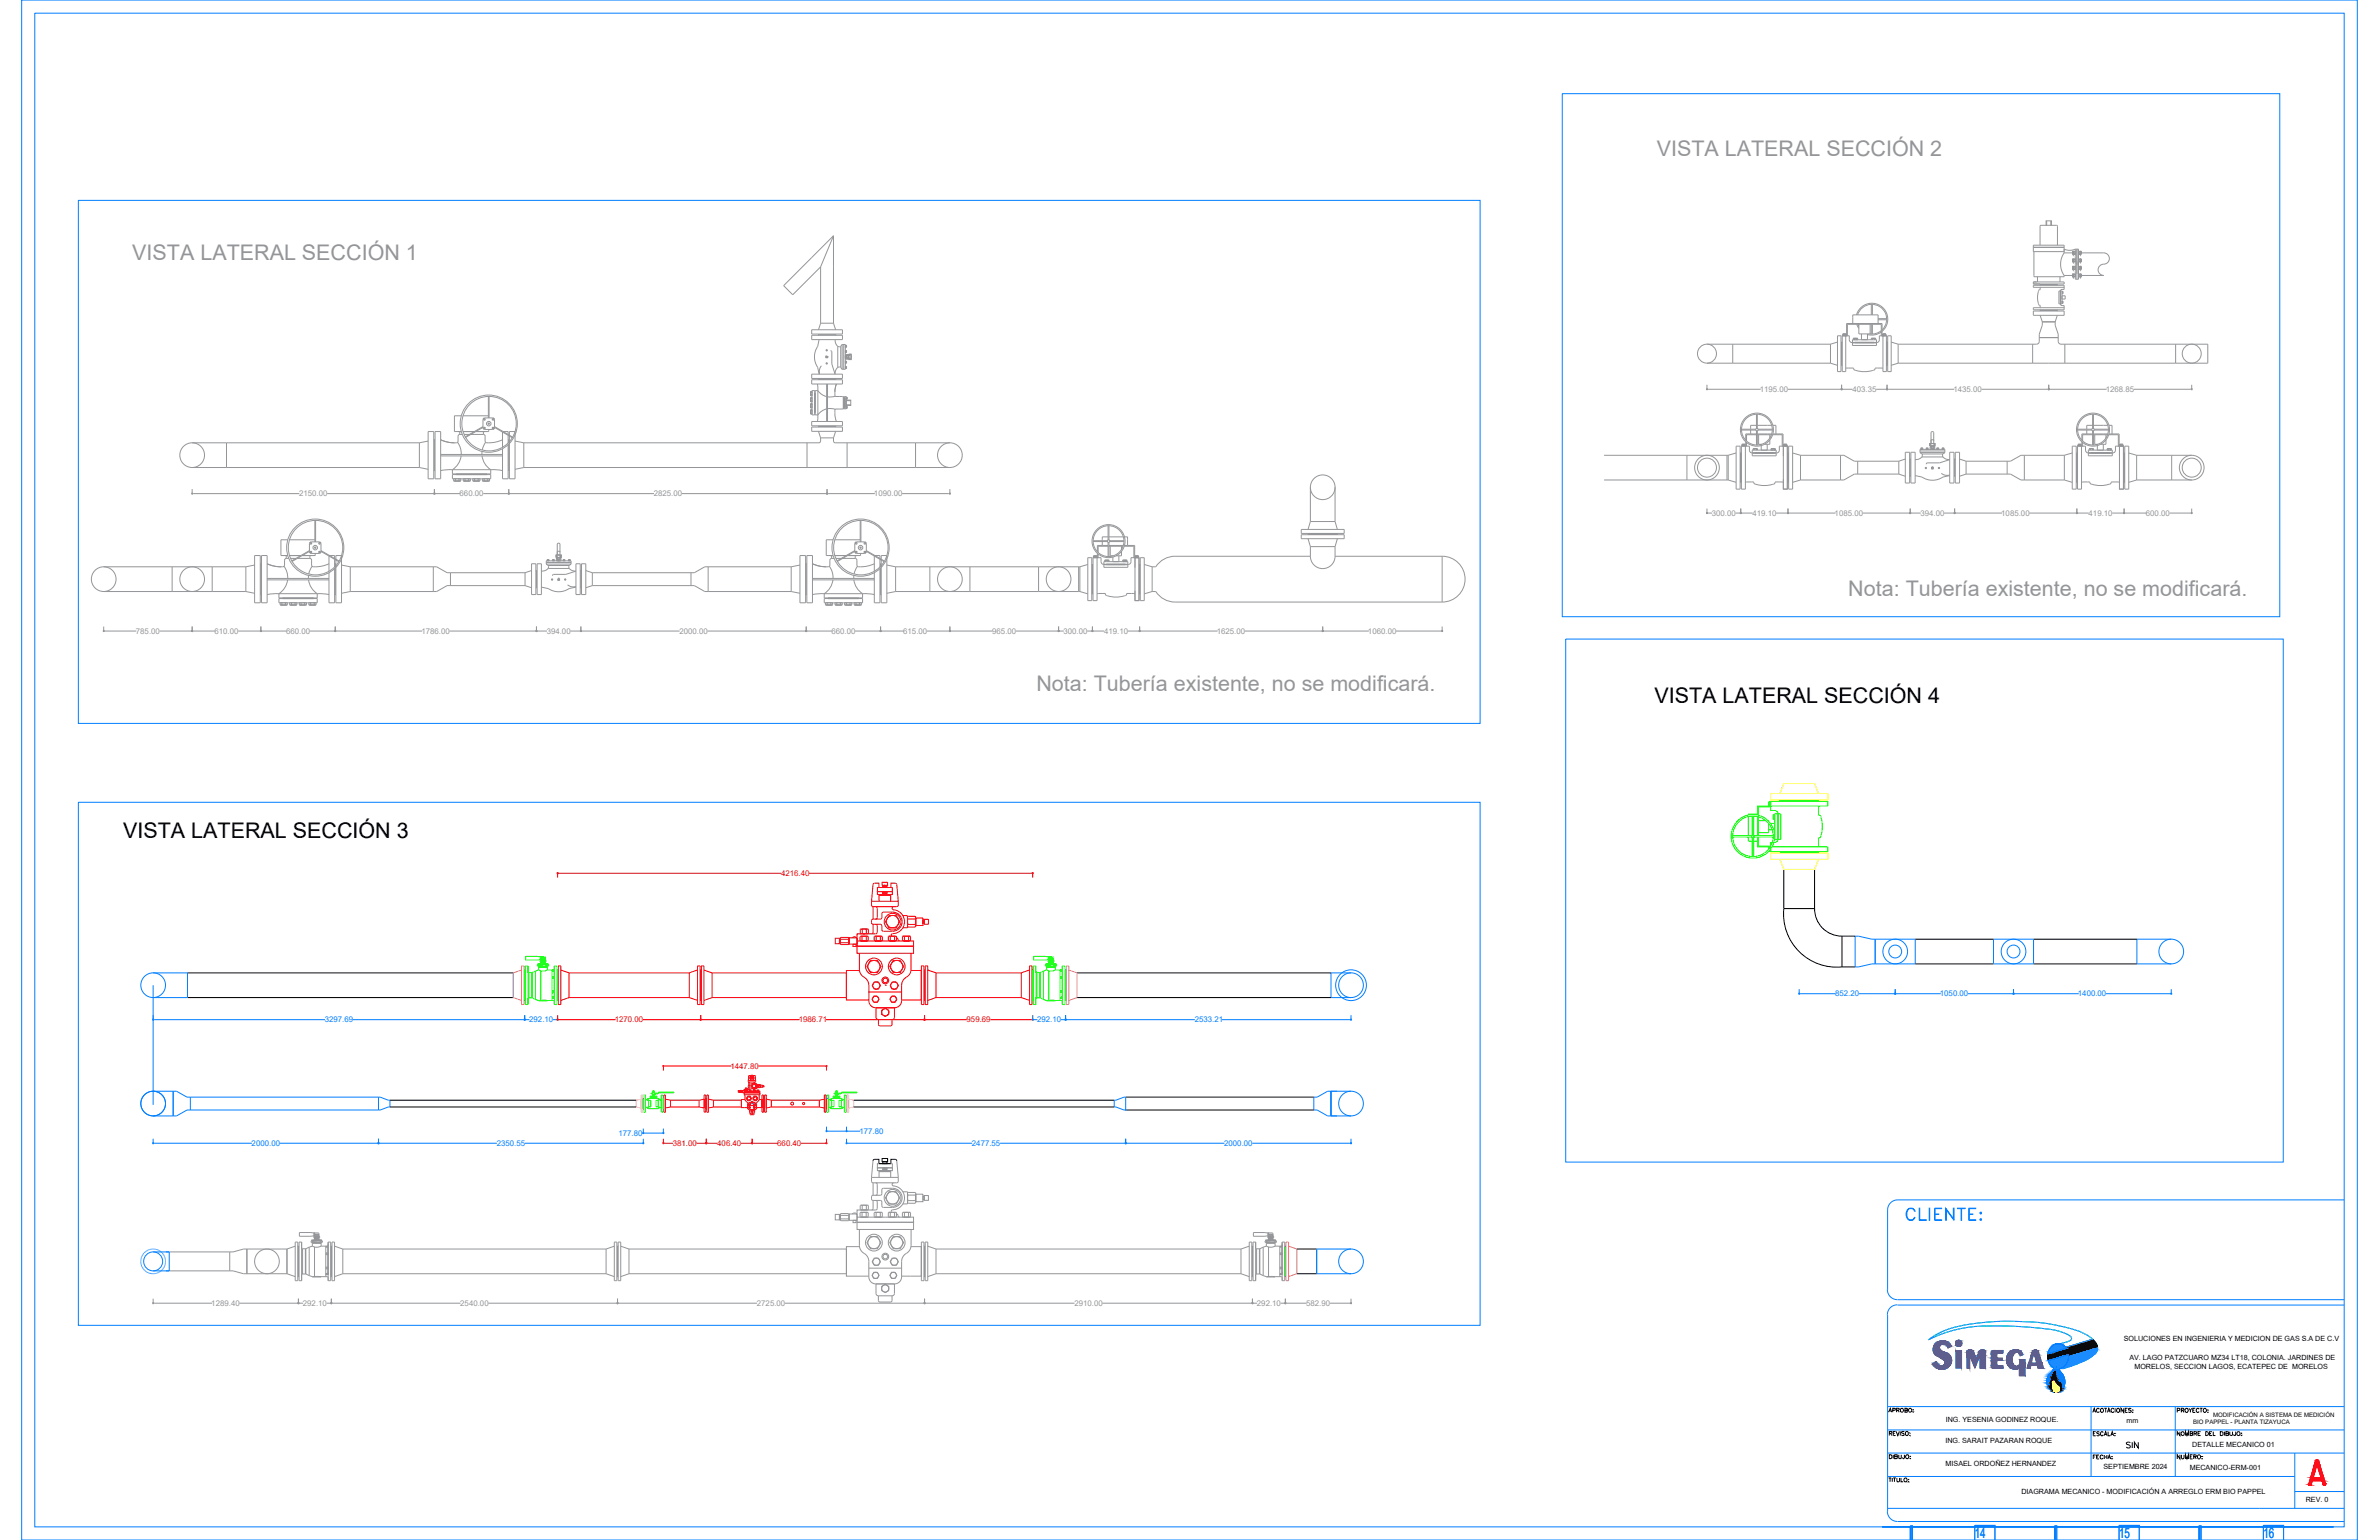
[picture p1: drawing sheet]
<svg xmlns="http://www.w3.org/2000/svg" width="864mm" height="559mm" viewBox="0 0 864 559" stroke-linecap="round" stroke-linejoin="round" font-family="sans-serif">
<defs><g id="words">
<g font-size="7.8" fill="#939598">
<text x="601.4" y="56.4">VISTA LATERAL SECCIÓN 2</text>
<text x="48" y="94.2">VISTA LATERAL SECCIÓN 1</text>
<text x="671" y="216.4">Nota: Tubería existente, no se modificará.</text>
<text x="376.2" y="250.6">Nota: Tubería existente, no se modificará.</text>
</g>
<g font-size="7.8">
<text x="600.6" y="255.3">VISTA LATERAL SECCIÓN 4</text>
<text x="44.7" y="304.1">VISTA LATERAL SECCIÓN 3</text>
</g>
<g font-size="5.1" fill="#007eff">
<text x="716.9" y="558.1">14</text>
<text x="769.2" y="558.1">15</text>
<text x="821.6" y="558.1">16</text>
</g>
<g font-size="2.9" fill="#939598">
<text x="638.8" y="142.3">1195.00</text>
<text x="672.4" y="142.3">403.35</text>
<text x="709.1" y="142.3">1435.00</text>
<text x="764.4" y="142.3">1268.85</text>
<text x="108.6" y="180.1">2150.00</text>
<text x="166.8" y="180.1">660.00</text>
<text x="237.3" y="180.1">2825.00</text>
<text x="317.3" y="180.1">1090.00</text>
<text x="621.4" y="187.2">300.00</text>
<text x="636.2" y="187.2">419.10</text>
<text x="666" y="187.2">1085.00</text>
<text x="697.1" y="187.2">394.00</text>
<text x="726.5" y="187.2">1085.00</text>
<text x="758.2" y="187.2">419.10</text>
<text x="779" y="187.2">600.00</text>
<text x="49.3" y="230">785.00</text>
<text x="77.9" y="230">610.00</text>
<text x="103.8" y="230">660.00</text>
<text x="153" y="230">1786.00</text>
<text x="198.4" y="230">394.00</text>
<text x="246.6" y="230">2000.00</text>
<text x="301.8" y="230">660.00</text>
<text x="327.9" y="230">615.00</text>
<text x="360.2" y="230">965.00</text>
<text x="386.1" y="230">300.00</text>
<text x="400.8" y="230">419.10</text>
<text x="441.7" y="230">1625.00</text>
<text x="496.6" y="230">1060.00</text>
<text x="76.7" y="473.9">1289.40</text>
<text x="110" y="473.9">292.10</text>
<text x="167.1" y="473.9">2540.00</text>
<text x="274.8" y="473.9">2725.00</text>
<text x="390" y="473.9">2910.00</text>
<text x="456.3" y="473.9">292.10</text>
<text x="474.2" y="473.9">582.90</text>
</g>
<g font-size="2.9" fill="#f00">
<text x="283.5" y="317.9">4216.40</text>
<text x="223.1" y="371">1270.00</text>
<text x="289.9" y="371">1986.71</text>
<text x="350.9" y="371">959.69</text>
<text x="265.2" y="387.8">1447.80</text>
<text x="244.2" y="415.8">381.00</text>
<text x="260.4" y="415.8">406.40</text>
<text x="282.2" y="415.8">660.40</text>
</g>
<g font-size="2.9" fill="#007fff">
<text x="666.2" y="361.6">852.20</text>
<text x="704.2" y="361.6">1050.00</text>
<text x="754.3" y="361.6">1400.00</text>
<text x="117.9" y="371">3297.69</text>
<text x="192.1" y="371">292.10</text>
<text x="376.5" y="371">292.10</text>
<text x="433.7" y="371">2533.21</text>
<text x="224.5" y="412.2">177.80</text>
<text x="312" y="411.5">177.80</text>
<text x="91.4" y="415.8">2000.00</text>
<text x="180.3" y="415.8">2350.55</text>
<text x="352.8" y="415.8">2477.55</text>
<text x="444.4" y="415.8">2000.00</text>
</g>
<g font-size="2.6">
<text x="771" y="486.6">SOLUCIONES EN INGENIERIA Y MEDICION DE GAS S.A DE C.V</text>
<text x="773" y="493.4">AV. LAGO PATZCUARO MZ34 LT18, COLONIA. JARDINES DE</text>
<text x="774.8" y="496.9">MORELOS, SECCION LAGOS, ECATEPEC DE MORELOS</text>
<text x="706.3" y="516">ING. YESENIA GODINEZ ROQUE.</text>
<text x="771.9" y="516.4">mm</text>
<text x="706.2" y="523.7">ING. SARAIT PAZARAN ROQUE</text>
<text x="795.8" y="524.9">DETALLE MECANICO 01</text>
<text x="706.3" y="531.9">MISAEL ORDOÑEZ HERNANDEZ</text>
<text x="763.6" y="532.9">SEPTIEMBRE 2024</text>
<text x="794.9" y="533.4">MECANICO-ERM-001</text>
<text x="733.8" y="542.2">DIAGRAMA MECANICO - MODIFICACIÓN A ARREGLO ERM BIO PAPPEL</text>
<text x="837" y="545">REV. 0</text>
</g>
<g font-size="2.2">
<text x="803.4" y="514.2">MODIFICACIÓN A SISTEMA DE MEDICIÓN</text>
<text x="796.1" y="516.6">BIO PAPPEL - PLANTA TIZAYUCA</text>
</g>
</g></defs>
<!-- layer: 0 -->
<g fill="none" stroke="#f00" stroke-width=".36">
<path d="M202.4 316.9v1.6M202.4 316.9h81.2M293.7 316.9h81.2M374.9 316.9v1.6M312.6 339.7h2.2M312.6 338.8h2.3M312.6 337.1h2.3M312.9 339.8v1.5M312.9 339.8h1.5M312.9 339.8h-.7v1.5h.7M313 337.2v1.5M313 337.2h2.2"/>
<path d="M313 337.2h-.7v1.5h.7M314.4 339.8h.8v1.5h-.8M314.4 339.8v1.5M314.5 337.2v1.5M315.2 337.2v1.5M315.2 338.7h-2.2M316.4 338.8h-5.3v2.6M316.4 327v1.6l.5 .4M316.4 327l.5-6 .5-.5h1.7v1.5h4.3v-1.5l2 .1 .7 6.4M316.4 327h9.7M316.9 335.4v3l-.5 .4M316.9 333.5l2.9-.1 .3-.4 .1-1.6 .5-.4a7.1 7.1 0 0 1 5.3 .6 3.5 3.5 0 0 1 1.3 3.9 3.5 3.5 0 0 1-3.3 2.4h-3.5l-.3-.4-.1-1.6-.3-.4-2.9-.1"/>
<path d="M316.9 333.5l-.5 .6v.9l.5 .4M316.9 329v4.5M317.7 339.7h2.2M317.9 335.4l.5 .5v2.6l-.4 .3h-1.6M317.9 329l.6 .6-.1 3.4-.5 .5M318.1 339.8h-.8v1.5h.8M318.1 339.8v1.5M318.1 339.8h1.5M318.5 322h5.4v1.5h-5.4zM318.5 323.5h5.4v1.1h-5.4zM319.1 324.6h4.2v.3h-4.2zM319.1 324.9v2.1"/>
<path d="M319.6 339.8h.7v1.5h-.7M319.6 339.8v1.5M320.2 320.2h2v1.1h-2zM320.4 323.5h1.6v1.1h-1.6zM320.4 321.3h1.6v.7h-1.6zM320.4 324.4l1 .2M320.4 324.2l1.6 .3-.1 .4M320.4 324.1l1.6 .2M320.4 323.9l1.6 .2M320.4 323.7l1.6 .3M320.4 321.9l.8 .1M320.4 321.7l1.6 .3"/>
<path d="M320.4 321.5l1.6 .3M320.4 321.4l1.6 .2M320.4 324.6l.1 .3M320.6 323.5l1.4 .3M320.9 321.3l1.1 .2M321.6 323.5l.4 .1M321.9 321.3h.1M322.7 332.2h2.6l1.3 2.2-1.3 2.3h-2.6l-1.3-2.3zM322.8 339.7h2.3M323.2 339.8v1.5M323.2 339.8h1.5M323.2 339.8h-.7v1.5h.7"/>
<path d="M323.3 324.9v2.1M324.3 330.1a4.4 4.4 0 0 1 4 4.7 4.4 4.4 0 0 1-4.6 4.1l-.2 .8M324.4 329a.58 .58 0 0 0-.6 .5 .58 .58 0 0 0 .6 .6M324.7 339.8h.7v1.5h-.7M324.7 339.8v1.5M326.1 327v1.6l-.5 .4h-8.7M327.7 332.2h1.7v4.4h-1.7M328 339.7h2.2M328.3 339.8v1.5M328.3 339.8h1.5M328.3 339.8h-.7v1.5h.7M329.7 333.4l-.3 .8 .3 1.2"/>
<path d="M329.7 335.4l-.3 .5 .3 .5h2.5l.3-.5-.3-.5M329.7 332.5l-.3 .5 .3 .4M329.7 335.4h2.5M329.7 332.5h2.5M329.7 333.4h2.5M329.8 339.8h.7v1.5h-.7M329.8 339.8v1.5M332.2 332.5l.3 .5-.3 .4M332.2 333.4l.2 .8-.2 1.2M332.4 333.1h2.6v2.7h-2.6zM332.4 333v2.9M335 333.8h.5v1.3h-.5z"/>
<path d="M335.5 333.6h1.5v1.8h-1.5zM202.4 352h.2M202.6 350.5h1v14h-1zM203.6 352l3 1M206.6 353v9M206.6 353h43.6M250.2 353v9M253.2 350.5h.9v14h-.9zM253.2 352l-3 1M254.1 352h.5M254.4 352v11M254.6 350.5h.9v14h-.9z"/>
<path d="M255.5 352l3 1M258.5 353v9M258.5 353h48.8v9h-48.8M303.2 340.4h1.5v2h-1.5zM304.7 340.5h.3v1.8h-.3zM305 340.5v1.9M305.2 340.1h2.9l.1 .4-.1 .3h-2.9zM305.2 340.8v1.3M305.2 342.1h2.9l.1 .3-.1 .3h-2.9zM308.1 340.8v1.3M308.2 340.3h2.9v2.3h-2.9zM308.2 340.5v1.9"/>
<path d="M309.4 340.3l.4-.4h.8l.5 .4M309.7 342.6h1.1v.8h-1.1zM311.1 341.4h20.5v1.9h-20.5zM311.1 343.3h20.5v2.6h-20.5zM312 345.9v5.7a4.3 4.3 0 0 0 2.5 3.7l.9 1.9v5.9a2.57 2.57 0 0 0 2.6 2.6M312 352.1h-4.7v10.7h8.1M312.6 341.4h2.2M312.9 341.3h1.5M315.4 360h11.9M316 348.5h2.5l1.3 2.2-1.3 2.2h-2.5l-1.3-2.2zM317.4 356.3h1.5l.7 1.3-.7 1.3h-1.5l-.8-1.3zM317.7 341.4h2.2"/>
<path d="M318.1 341.3h1.5M320.9 355h.9l.5 .8-.5 .8h-.9l-.5-.8zM321.4 357.5h.1M322.8 341.4h2.3M323.2 341.3h1.5M323.9 356.3h1.5l.7 1.3-.7 1.3h-1.5l-.8-1.3zM324.2 348.5h2.6l1.2 2.2-1.2 2.2h-2.6l-1.2-2.2zM325.4 340.3l1.2 1.1M328 341.4h2.2M328.3 341.3h1.5M330.7 352.1h3.8v10.7h-7.2M330.7 345.9v5.7a4.2 4.2 0 0 1-2.5 3.7l-.9 1.9v5.9a2.57 2.57 0 0 1-2.6 2.6"/>
<path d="M334.5 350.5h.9v14h-.9zM335.4 352h.5M335.6 352v11M335.9 350.5h.9v14h-.9zM336.8 352l3 1M339.8 353v9M339.8 353h30.9M370.7 353v9M373.7 350.5h.9v14h-.9zM373.7 352l-3 1M374.6 352h.3M202.4 363h.2"/>
<path d="M202.4 368.4v1.6h21M206.6 362l-3 1M206.6 362h43.6M233.3 370h56.9M250.2 362l3 1M254.1 363h.5M254.4 368.4v1.6M258.5 362l-3 1M299.7 370h51.3M317.2 361.5h1.3l.6 1.1-.6 1.1h-1.3l-.6-1.1zM318 365.7h6.7M318 365.7v3.6l.3 .5 .6 .2v1.8l.5 .4 4.3-.2 .1-2 .6-.2 .3-.5v-3.6"/>
<path d="M320.1 366.6l1.2-.8 1.3 .8v1.5l-1.3 .7-1.2-.7zM323.7 361.5h1.2l.7 1.1-.7 1.1h-1.2l-.7-1.1zM335.4 363h.5M335.6 368.4v1.6M339.8 362l-3 1M339.8 362h30.9M370.7 362l3 1M374.6 363h.3M374.9 368.4v1.6h-15.4M241 397.3h.6v6.3h-.6zM241 398.6h-.2v3.7h.2M241.6 398.9l1.8 .3"/>
<path d="M243.4 399.2v2.5M243.4 399.2h10.4M253.8 399.2v2.5M255.6 397.3h.6v6.3h-.6zM255.6 398.9l-1.8 .3M256.2 398.6h.4M256.4 398.6v3.7M256.6 397.3h.6v6.3h-.6zM257.2 398.9l1.8 .3M259 399.2v2.5M259 399.2h10.1v2.5h-10.1M265.5 386.8h-24.7v1.7"/>
<path d="M268 395.8h.4v.5h-.4zM268.4 395.8l.1 .5zM268.5 395.8v.5M268.6 395.9h.8M268.6 396.2h.8M268.6 395.8v.4M268.6 395.8h.8M268.6 396.2v.2l.8-.2M269.4 395.8v.4M269.4 395.7h.8v.6h-.8zM269.4 395.8v.5M269.7 395.7h.5"/>
<path d="M269.8 396.3h.3v.3h-.3zM270.2 395.7h.1M270.2 396h5.6v.5h-5.6zM270.2 396.5h5.6v.8h-5.6zM270.4 397.3v1.7l.9 1.1 .1 1.9M270.4 399h-1.3v2.9h2.3M270.6 395.6h.6M270.6 396h.6M270.6 395.3h.6M270.6 394.8h.6M270.7 395.6v.4M270.7 395.6l-.2 .4h.2"/>
<path d="M270.7 395.6h.4M270.7 396h.4M270.7 394.9l-.2 .4h.2M270.7 394.9h.4M270.7 395.3h.4M270.7 394.9v.4M271.1 395.6v.4M271.1 395.6h.2M271.1 396h.2M271.1 394.9v.4M271.1 394.9l.2 .4h-.2M271.3 395.6v.4"/>
<path d="M271.5 398h.7l.4 .6-.4 .6h-.7l-.3-.6zM271.6 395.3h-1.4v.7M271.6 392.1l.2 .5M271.6 392.1l.3-1.8h.5v.4h1.2v-.4h.5l.2 1.8M271.6 392.1h2.7M271.8 394.4l-.2 .9M271.8 393.8h.8l.2-.7h.9a.96 .96 0 0 1 1 1 .96 .96 0 0 1-1 1h-.9l-.2-.7h-.8M271.8 393.8v.6M271.8 392.6v1.2M272 395.6h.6M272 396h.6M272.1 394.4l.1 .8-.6 .1"/>
<path d="M272.1 392.6v1.2M272.1 395.6l-.2 .4h.2M272.1 395.6h.4M272.1 396h.4M272.1 395.6v.4M272.2 390.7h1.5v.4h-1.5zM272.2 391.1h1.5v.3h-1.5zM272.4 391.4l1.2 .1zM272.4 391.5v.6M272.5 395.6v.4M272.5 395.6l.2 .4h-.2M272.7 390.2h.6v.3h-.6z"/>
<path d="M272.8 391.1h.4v.3h-.4zM272.8 390.5h.4v.2h-.4zM272.8 391.4h.2M272.8 391.2l.4 .3M272.8 391.1l.4 .2M272.8 390.7h.2M272.8 390.6l.4 .1M272.8 390.5l.4 .1M272.8 391.4v.1M272.8 391.1l.4 .1M272.9 390.5h.3M272.9 399.7h.2v.5l-.3-.2z"/>
<path d="M273.1 391.1h.1M273.2 390.5h.1M273.4 393.5h.7l.4 .6-.4 .6h-.7l-.4-.6zM273.4 395.6h.6M273.4 396h.6M273.5 395.6l-.2 .4h.2M273.5 395.6h.4M273.5 396h.4M273.5 395.6v.4M273.6 391.5v.6M273.8 398h.7l.3 .6-.3 .6h-.7l-.3-.6zM273.8 392.9a1.27 1.27 0 0 1 1 1.4 1.27 1.27 0 0 1-1.2 1.1v.2"/>
<path d="M273.9 392.6v.3M273.9 395.6v.4M273.9 395.6l.2 .4h-.2M274.1 395.7l.3 .3M274.3 392.1l-.1 .5h-2.4M274.8 393.5h.4v1.2M274.8 395.6h.6M274.8 396h.6M274.9 395.6v.4M274.9 395.6l-.2 .4h.2M274.9 395.6h.4M274.9 396h.4"/>
<path d="M275.3 393.6h.7v.2M275.3 394.4v.2M275.3 393.6v.2M275.3 395.6v.4M275.3 395.6h.2l-.2 .4M275.4 386.8h24.6v1.7M275.6 399h1v2.9h-2M275.6 397.3v1.7l-.9 1.1-.1 1.9M276 393.8l-.8 .2 .1 .4h.7M276 393.8v.6M276 394.4v.2l-1.2 .1M276.1 393.7h.7v.8h-.7z"/>
<path d="M276.1 393.7v.8M276.6 397.3h.6v6.3h-.6zM276.8 393.9l.1 .4zM276.9 393.9h.4v.5h-.4zM277.2 398.6h.4M277.4 398.6v3.7M277.6 397.3h.6v6.3h-.6zM278.2 398.9l1.8 .3M280 399.2v2.5M280 399.2h17.4M297.4 399.2v2.5M299.2 397.3h.6v6.3h-.6z"/>
<path d="M299.2 398.9l-1.8 .3M299.8 398.6h.2v3.7h-.2M240.8 413.2v1.6h3.6M243.4 401.7l-1.8 .3M243.4 401.7h10.4M252.8 414.8h7.6M253.8 401.7l1.8 .3M256.2 402.3h.4M256.4 413.2v1.6M259 401.7l-1.8 .3M269 414.8h13.3M271.4 402l.1 .4 .6 .3"/>
<path d="M271.4 401.1h3.2M271.9 401.5h.3v.6h-.3zM271.9 400.1h.4l.2 .4-.2 .3h-.4l-.2-.3zM272.1 402.7v1l.2 .2M272.3 403.9l.2 .6h1.1l.1-.6M272.3 403.9h1.4M272.6 402.9l.4-.2 .4 .2v.5l-.4 .2-.4-.2zM273 403.9v.6M273 413.2v1.6M273.6 401.5l.6 .3-.2 .3-.5-.3zM273.7 400.1h.4l.2 .4-.2 .3h-.4l-.2-.3zM273.9 402.7v1l-.2 .2"/>
<path d="M274.6 402l-.4 .7h-2.1M277.2 402.3h.4M280 401.7l-1.8 .3M280 401.7h17.4M297.4 401.7l1.8 .3M300 413.2v1.6h-9.2"/>
<circle cx="202.4" cy="316.9" r=".21"/>
<circle cx="374.9" cy="316.9" r=".21"/>
<circle cx="324" cy="334.4" r="3"/>
<circle cx="324" cy="334.4" r="2.26"/>
<circle cx="317.3" cy="350.7" r="3"/>
<circle cx="317.3" cy="350.7" r="2.2"/>
<circle cx="318.1" cy="357.6" r="1.3"/>
<circle cx="321.4" cy="355.8" r="1.23"/>
<circle cx="324.6" cy="357.6" r="1.3"/>
<circle cx="325.5" cy="350.7" r="3"/>
<circle cx="325.5" cy="350.7" r="2.2"/>
<circle cx="202.4" cy="370" r=".21"/>
<circle cx="254.4" cy="370" r=".21"/>
<circle cx="317.8" cy="362.6" r="1.11"/>
<circle cx="321.3" cy="367.3" r="1.3"/>
<circle cx="324.3" cy="362.6" r="1.11"/>
<circle cx="335.6" cy="370" r=".21"/>
<circle cx="374.9" cy="370" r=".21"/>
<circle cx="240.8" cy="386.8" r=".21"/>
<circle cx="271.9" cy="398.6" r=".84"/>
<circle cx="271.9" cy="398.6" r=".61"/>
<circle cx="273" cy="400" r=".34"/>
<circle cx="273.7" cy="394.1" r=".84"/>
<circle cx="273.7" cy="394.1" r=".62"/>
<circle cx="274.2" cy="398.6" r=".84"/>
<circle cx="274.2" cy="398.6" r=".61"/>
<circle cx="300" cy="386.8" r=".21"/>
<circle cx="240.8" cy="414.8" r=".21"/>
<circle cx="256.4" cy="414.8" r=".21"/>
<circle cx="272" cy="401.8" r=".3"/>
<circle cx="272.1" cy="400.5" r=".35"/>
<circle cx="273" cy="403.1" r=".35"/>
<circle cx="273" cy="414.8" r=".21"/>
<circle cx="273.8" cy="401.8" r=".3"/>
<circle cx="273.9" cy="400.5" r=".35"/>
<circle cx="287.6" cy="400.4" r=".52"/>
<circle cx="291.7" cy="400.4" r=".39"/>
<circle cx="300" cy="414.8" r=".21"/>
</g>
<g fill="none" stroke="#939598" stroke-width=".36">
<path d="M297.9 96.8v20.5M302.6 85.5v31.8M302.6 85.5l-18.1 18.2 3.3 3.3 10.1-10.2M302.6 85.5l-4.7 11.3M738.1 89.7h11.2M738.3 91.3v9.1h11v-.4M742.7 81.8l-2.1 .1v7.1M742.7 80.1h2v1.7h-2zM743 80.1v1.7M744.5 80.1v1.7M744.7 81.8l2.1 .1 .1 7.1M749.3 90.4l1.7 .4 2.4-.4"/>
<path d="M749.3 91.8a7.2 7.2 0 0 0 0 8.2M749.3 91.3h-11.2v-2.3h11.2v2.8M749.3 100h3.1M749.3 91.8h3.1M752.7 91.3v.9M752.7 94.1v.8M752.7 96.8v.8M752.7 99.5v.9M752.8 91.2h.6v1.1h-.6M752.8 93.9h.6v1.1h-.6M752.8 96.7h.6v1.1h-.6M752.8 99.4h.6v1.1h-.6z"/>
<path d="M752.8 91.5h.6M752.8 92h.6M752.8 91.2v1.1M752.8 93.9v1.1M752.8 96.7v1.1M752.8 94.2h.6M752.8 94.8h.6M752.8 96.9h.6M752.8 97.5h.6M752.8 99.7h.6M752.8 91.2v.3M752.8 92v.3"/>
<path d="M752.8 93.9v.3M752.8 94.8v.2M752.8 96.7v.2M752.8 97.5v.3M752.8 99.4v.3M752.8 91.5v.5M752.8 94.2v.6M752.8 96.9v.6M752.8 99.7v.5M753.9 90.4v10.9M754.5 91.5h.6M754.5 92h.6"/>
<path d="M754.5 94.2h.6M754.5 94.8h.6M754.5 96.9h.6M754.5 97.5h.6M754.5 99.4h.6v1.1h-.6zM754.5 99.7h.6M755.1 91.2h-.6v1.1h.6M755.1 93.9h-.6v1.1h.6M755.1 96.7h-.6v1.1h.6M755.1 91.2v1.1M755.1 93.9v1.1M755.1 96.7v1.1"/>
<path d="M755.1 91.5v.5M755.1 94.2v.6M755.1 96.9v.6M755.1 99.7v.5M755.1 91.2v.3M755.1 92v.3M755.1 93.9v.3M755.1 94.8v.2M755.1 96.7v.2M755.1 97.5v.3M755.1 99.4v.3M755.2 91.3v.9"/>
<path d="M755.2 94.1v.8M755.2 96.8v.8M755.2 99.5v.9M755.5 91.8h8.2a2.11 2.11 0 0 1 2 2.3 2.11 2.11 0 0 1-2.6 1.8 2.05 2.05 0 0 0-1.5 2.3 2.05 2.05 0 0 0 2.1 1.7l-8.2 .1M294.7 119.7h11.1v1.5h-11.1zM297.9 117.3h4.7M297.9 117.3l-.8 2.4M302.6 117.3l.8 2.4M672.6 117.4v-3.1h9.2v3.1M673.9 114.3a5.8 5.8 0 0 1 8.7-3.3 5.8 5.8 0 0 1 .6 9.3M674 117.7l.8 1.5M674.3 114.3a5.4 5.4 0 0 1 8-3.1 5.4 5.4 0 0 1 .9 8.5"/>
<path d="M674.4 117.7l.4 .7M674.8 117.7v3.5h4.1v-3.5M679.3 110.4v3.9M679.3 117.7v3.5M679.7 110.4v3.9M679.7 117.7v3.5M681.8 115.6h3.1M681.8 116h3.1M682.9 120l-1.7 .9-2.5 .3M738.1 102.3h11.2v.7h-11.2zM738.1 112.9h11.2v1.5h-11.2zM739.6 100.4v1.9"/>
<path d="M740.5 104.3v.8a3.1 3.1 0 0 0-.9 3.2l.4 2.1 .6 .5-.1 .7M740.6 103v.5M740.6 112.4v.5M740.6 114.4l.8 2.4M740.6 103.3h6.2M740.6 112.6h6.2M741.4 116.8v1.2l-1.1 3.3v2.6a1.02 1.02 0 0 1-1 1h-50.3M741.4 116.8h4.7M746.1 116.8v1.2l1.1 3.3v2.6a1.02 1.02 0 0 0 1 1h53.2v6.9h-112.4M746.8 103v.5M746.8 112.4v.5M746.8 114.4l-.7 2.4"/>
<path d="M747.4 105.6h1.1v4.7h-1.1zM747.8 100.4v1.9M747.9 105.6v4.7M747.9 106h.1M747.9 109.8h.1M748.5 110.1h.3M748.5 109.2h.3M748.5 109.9h.3M748.5 109.5h.3M748.5 106.6h.3M748.5 105.7h.3M748.5 106.4h.3"/>
<path d="M748.5 105.9h.3M748.5 107.3h1.2v1.2h-1.2M748.8 109.9v.2M748.8 109.2v.3M748.8 106.4v.2M748.8 105.7v.2M748.8 105.7v.9M748.8 109.2v.9M748.8 109.5v.4M748.8 105.9v.5M749.3 104.3h-11.2v-.8h11.2v1.5l-1.1 .1-.2 .5v4.7l.2 .5 1.1 .1v1.5h-11.2v-.7h11.2M752.8 100.2h.6"/>
<path d="M752.8 100.2v.3M754.5 100.2h.6M755.1 100.2v.3M294.7 121.7h11.1v1.5h-11.1zM294.7 135.8h11.1v1.5h-11.1zM294.7 137.8h11.1v1.5h-11.1zM296.8 139.3l.1 2.4M297.1 121.2v.5M297.1 137.3v.5M297.1 137.6h6.3M297.1 121.4h6.3M297.3 123.2a8.1 8.1 0 0 1-1.3 4.1l-.3 1.8 .3 2.6a8.1 8.1 0 0 1 1.3 4.1"/>
<path d="M298.2 132.7l-.7 1.3v1.8M300.1 139.3v13.6M300.4 139.3v13.6M302 132.1l1.1 3.7M303.2 123.2l.1 1.2 .8 1.3v7.6l-.8 1.3-.1 1.2M303.4 121.2v.5M303.4 137.3v.5M303.6 139.3a7.2 7.2 0 0 0-.3 4.5l2.5 .1 .4 .4M305.2 125.6v7.8M305.7 125v9M306.3 125v9M306.9 125.8l.4 .2"/>
<path d="M306.9 128.7v1.7M306.9 133.2h.4M306.9 133.5h.4M306.9 129.1h.4M306.9 129.9h.4M306.9 129.3h.4M306.9 129.7h.4M306.9 125.5h.4M306.9 127.4h.4M306.9 127.8h.4M306.9 131.2h.4M306.9 131.6h.4"/>
<path d="M307.3 133.2v.3M307.3 129.3v.4M307.3 127.4v.4M307.3 131.2v.4M307.3 125.3v.7M307.3 127.2v.7M307.3 129.1v.8M307.3 131.1v.7M307.3 133v.7M307.3 125.3h-.4v.7h.4M307.3 127.2h-.4v.7h.4M307.3 131.1h-.4v.7h.4"/>
<path d="M307.3 133h-.4v.7h.4M307.3 133v.2M307.3 133.5v.2M307.3 129.1v.2M307.3 129.7v.2M307.3 125.3v.5M307.3 127.2v.2M307.3 127.7v.2M307.3 131v.2M307.3 131.6v.2M309 129v1M619.6 131.8h44.9"/>
<path d="M619.6 124.9h44.9M619.6 139.6v1.7l19.5-.1M629 124.9v6.9M664.5 124.9v6.9M664.5 131.8l2.5 .8M667 121.8h1.3v13h-1.3zM667 124.1l-2.5 .8M668.3 132.6h.5M668.3 124.1h.5M668.5 124.1v8.5M668.5 139.6v1.7M668.8 121.8h2.5v1.5a1.02 1.02 0 0 0 1 1"/>
<path d="M668.9 121.2h1.3M668.9 121.6v-.4h1.3v.4M669.1 121.2h.9M669.2 121.2v.4M669.9 121.2v.4M670 133.6h2.9v.4a8.8 8.8 0 0 0 7.7 0l.1-.4h2.8M670 121.8v13h-1.2v-13.2h1.5v-4.2h12.9v4.2h1.6v13.2h-1.3v-13M670.6 121.8v-4.1h12.3v4.1M672.3 124.3h1M672.5 123.3h8.7v.9h-8.7zM672.5 124.4h8.7v1h-8.7zM672.7 122.8h.5"/>
<path d="M672.7 122.8v.5M672.7 122.8h1.7M673.1 122.8v.5M673.2 122.8h.8M673.3 124.2v.2M674 122.8h.4M674 122.8v.5M674.4 122.8v.5M675.7 121.2v2.1M677.9 121.2v2.1M679.3 122.8h.4M679.3 122.8h1.6"/>
<path d="M679.3 122.8v.5M679.7 122.8h.8M679.7 122.8v.5M680.3 124.2v.2M680.5 122.8h.4M680.5 122.8v.5M680.9 122.8v.5M682.9 120.5a5.8 5.8 0 0 1-5 .9M683.4 121.2h1.2M683.4 121.6v-.4h1.2v.4M683.5 121.2h1M683.7 121.2v.4"/>
<path d="M684.3 121.2v.4M684.8 121.8h-2.6v1.5a1.02 1.02 0 0 1-1 1h-.9M684.8 132.6h.4M684.8 124.1h.4M685 124.1v8.5M685 139.6v1.7M685.2 121.8h1.3v13h-1.3zM686.5 124.1l2.5 .8M689 124.9v6.9M689 131.8l-2.5 .8M737.9 124.9v6.9M740.3 122.5h6.9"/>
<path d="M743.7 139.6v1.7M749.6 124.9v6.9M789.8 124.9v6.9M795.6 139.6v1.6h-21M155.4 156.6h2.1v17.1h-2.1zM157.5 159.6h.4M157.7 159.6v11.2M157.9 156.6h2.1v17.1h-2.1zM166.9 157.6h.9M166.9 156.6v1M166.9 157.6l-.6 .4-.1 2.3a5.6 5.6 0 0 1-4.8-.2l-1.4-.5M167.4 150.9h-2.4v5.7h2.4"/>
<path d="M168.1 156.6h4.1M168.1 150.9h9.2M168.5 157.6h1.9M170.9 157.6h4.6M175.3 154.8l-6.4 3.7M175.3 155.1l-6.3 3.6M175.5 156.6v1M175.5 157.6l.5 .4 .1 2.1M175.5 151.8h3.8v3.8l-.4 .2-3.4-.2zM175.6 155.1h.5v.4l-.3 .1zM175.6 152h.5v.3l-.3 .2zM177.3 143.9v7.7"/>
<path d="M177.4 155.8v.8h-4.7M177.5 143.9v7.7M178.7 152h.6v.3l-.3 .2zM178.7 155.1h.6v.4l-.3 .1zM179.5 154.8l6.6 3.8M179.5 155.1l6.5 3.7M182.4 159.6l-2.8 .9-2.2 .2M182.4 156.8v5.5M182.6 156.6h1.9v1M184.5 159.6h.4M184.5 157.9v2.9M184.7 159.6v.9"/>
<path d="M184.9 156.6h2.1v17.1h-2.1zM294.2 142.2v1.3M294.2 144.4v1.3M294.2 146.6v1.3M294.2 148.8v1.3M294.3 142h.5M294.3 143.7h.5M294.3 142.4h.5M294.3 143.2h.5M294.3 142v1.7M294.3 144.2v1.7M294.3 146.4v1.7"/>
<path d="M294.3 148.6v1.7M294.3 144.2h.5M294.3 145.9h.5M294.3 144.6h.5M294.3 145.5h.5M294.3 146.4h.5M294.3 148.1h.5M294.3 146.8h.5M294.3 147.7h.5M294.3 148.6h.5M294.3 150.3h.5M294.3 149h.5"/>
<path d="M294.3 149.9h.5M294.3 142v.4M294.3 143.2v.5M294.3 144.2v.4M294.3 145.4v.5M294.3 146.4v.4M294.3 147.7v.4M294.3 148.6v.4M294.3 149.9v.4M294.3 142.4v.8M294.3 144.6v.9M294.3 146.8v.9"/>
<path d="M294.3 149v.9M294.7 155h11.1v1.5h-11.1zM294.7 152.9h11.1v1.6h-11.1zM294.8 141.7h1v8.9h-1zM295.8 149.7h.1M295.8 142.6h.1M296.9 141.7h-1v8.9h1M296.9 141.7v8.9M296.9 141.7l1.6 1.6 1.6 .6M296.9 150.6l-.1 2.3M297.1 154.5v.5M297.1 156.5l.8 2.4"/>
<path d="M297.1 154.7h6.3M297.9 158.9l-.1 1.4-.5 .4h-107.2M297.9 158.9h4.7M300.1 148.4l-1.6 .6-1.6 1.6M300.4 148.3l1.4-.1 1.4 .3M302.6 158.9v1.4l.6 .4h41.6M303.2 143.8l-1.4 .2h-1.4M303.4 154.5v.5M303.4 156.5l-.8 2.4M306.2 143.9h1v4.4h-1zM306.2 148l-.4 .4-2.5 .1a7.2 7.2 0 0 0 .3 4.4M306.6 143.9v4.4"/>
<path d="M306.6 144.4h.1M306.6 147.9h.1M306.7 143.9v4.4M307.2 145.2h1.6v1.9h-1.6zM307.2 144.1h.2v.8M307.2 144.7h.2M307.2 148.2h.2M307.2 147.4h.2M307.2 148h.2M307.2 147.6h.2M307.2 144.9h.2M307.2 144.3h.2"/>
<path d="M307.2 145.4h1.6M307.2 146.9h1.6M307.4 147.4v.8M307.5 148v.2M307.5 147.4v.2M307.5 144.7v.2M307.5 144.1v.2M307.5 147.6v.4M307.5 144.3v.4M632.2 155.7h5.1M632.2 156.1h5.1M635.5 156.1v1.4"/>
<path d="M637.6 150.3v5.2M637.6 156.3v5.2M637.6 157.7h-3.6v2.3M637.6 157.5h-3.9v2.3M637.6 154.3h-2.1v1.4M637.9 150.3v5.2M637.9 156.3v5.2M637.9 157.7h5.1M637.9 157.5h5.2M637.9 154.3h5.2M638.2 155.7h5.2M638.2 156.1h5.2"/>
<path d="M638.4 157.7v3.5h1.1M642.5 159.6v1.6h-1.9M642.5 157.7v1.2M643.5 157.7h3.5v4.2M643.6 157.5h3.7v4.1h1.5v15.9h-1.4v-3.6M643.6 154.3h1.1v3.2M649 141.2h23.5M681.1 141.2h28.3M702 156.9v4h-1v-1.3h1M719.3 141.2h45.4M754.2 155.7h5.1M754.2 156.1h5.1"/>
<path d="M757.5 156.1v1.4M759.6 157.7h-3.6v2.3M759.6 157.5h-3.9v2.3M759.6 154.3h-2.1v1.4M759.6 150.3v5.2M759.6 156.3v5.2M759.9 157.7h5.2M759.9 157.5h5.3M759.9 154.3h5.3M759.9 150.3v5.2M759.9 156.3v5.2M760.2 155.7h5.2"/>
<path d="M760.2 156.1h5.2M760.4 157.7v3.5h1.1M764.5 159.6v1.6h-1.9M764.5 157.7v1.2M765.5 157.7h3.5v4.2M765.6 157.5h3.7v4.1h1.5v15.9h-1.4v-3.6M765.6 154.3h1.1v3.2M69.8 160.7h82.4M69.8 169.6h82.4M69.8 177.5v1.6h38.9M82.2 160.7v8.9M118.8 179.1h48.1"/>
<path d="M152.2 160.7v8.9M152.2 169.6l3.2 .7M155.4 160l-3.2 .7M157.5 170.8h.4M157.7 177.5v1.6M160 164.9h22.4M160 165.4h22.4M164.2 172.2h13.9v1.5h-13.9zM164.2 170.4v1.6h13.9v-1.6M164.2 170.4h13.9M164.2 170.4l-4.2 .4M164.7 173.7v.8h2.6"/>
<path d="M164.7 174.5h.6M165 174.6h2M165.3 174.5h1.3M165.3 173.7v.8M165.6 172v.2M166.1 160.5l1.1 2.4 .2 2M166.6 173.7v.8M166.6 174.5h.7M167.3 173.7v.8M167.4 165.4a6.9 6.9 0 0 1-3.2 5M168.1 174.5h2.7M168.1 173.7v.8"/>
<path d="M168.2 174.5h.6M168.5 174.6h1.9M168.8 173.7v.8M168.8 174.5h1.3M170.1 174.5h.7M170.1 173.7v.8M170.8 173.7v.8M171.6 174.5h2.6M171.6 173.7v.8M171.6 174.5h.7M171.9 174.6h2M172.3 174.5h1.3"/>
<path d="M172.3 173.7v.8M173.6 173.7v.8M173.6 174.5h.6M174.2 173.7v.8M175 163.8l-.1 1.1M175 165.4a6.9 6.9 0 0 0 3.1 5M175.1 173.7v.8h2.6M175.1 174.5h.7M175.4 174.6h2M175.4 179.1h62M175.7 173.7v.8M175.8 174.5h1.3"/>
<path d="M176.1 160.1l.4 .5 .9 .1M176.3 160.5l-1.2 2.8M176.8 172v.2M177.1 174.5h.6M177.1 173.7v.8M177.7 173.7v.8M178.2 170.4l4.2 .4M184.5 170.8h.4M184.5 161.4v12.3h-2.1v-10.9M184.7 161.1v9.7M184.7 177.5v1.6M187 160l3.1 .7"/>
<path d="M190.1 169.6h154.7M190.1 160.7v8.9M190.1 169.6l-3.1 .7M247.5 179.1h70.1M293 160.7v8.9M300.2 177.5v1.6M307.5 160.7v8.9M332.3 160.7v8.9M344.8 177.5v1.6h-17.3M475.7 176.8v12.4M484.6 176.8v12.4M582.3 174.2h45.1"/>
<path d="M582.3 165.2h45.1M612.4 165.2v9M626.9 165.2v9M627.4 165.2v9M627.4 174.2l2.8 .8M630.2 161.9h1.5v15.6h-1.5zM630.2 164.4l-2.8 .8M631.7 164.4h.4M631.7 175h.4M631.9 164.4v10.6M632.1 161.9h3v1.4a1.02 1.02 0 0 0 1 1.1h.8M632.3 161.2h.3"/>
<path d="M632.3 161.2h1.2M632.3 161.2v.4M632.5 161.2h.9M632.6 161.2v.4M632.6 161.2h.6M633.2 161.2v.4M633.2 161.2h.4M633.5 161.2v.4M633.6 175l3-.1 .5 .7M633.7 160.3v1.3h-1.6v15.9h1.5v-15.6M634 160.6v1.3M636.1 164.4h8.7v1h-8.7z"/>
<path d="M636.1 163.3h8.7v1h-8.7zM636.4 162.9h1.6M636.4 162.9v.4M636.4 162.9h.4v.4M636.6 162.8h1.2M636.9 164.3v.1M637.1 175.7a11.1 11.1 0 0 0 6.8 0M637.6 162.9v.4M638 162.9v.4M638 162.9h-1.2M639.3 161.2v.1M639.3 161.7v1.6"/>
<path d="M641.5 161.2v2.1M642.9 162.9v.4M642.9 162.9h1.6M642.9 162.9h.4M643.1 162.8h1.2M643.3 162.9v.4M643.3 162.9h.8M643.9 164.3v.1M644.1 162.9v.4M644.1 162.9h.4M644.5 162.9v.4M647.4 161.9h1.4v15.6h-1.4z"/>
<path d="M647.4 175l-3-.1-.1 .4-.4 .3M647.4 161.9v3.6M647.4 161.2h1.3v.4M647.4 161.2v.4M647.4 161.2h.3M647.6 161.2h.9M647.7 161.2v.4M647.7 161.2h.6M648.3 161.2h.4M648.3 161.2v.4M648.8 161.9h-2.9v1.4a1.02 1.02 0 0 1-1 1.1h-1M648.8 164.4h.5"/>
<path d="M648.8 175h.5M649.1 164.4v10.6M649.3 161.9h1.4v15.6h-1.4zM650.7 164.4l2.9 .8M653.6 165.2h15.8l3.7 2.2h16.2M653.6 165.2v9M653.6 174.2l-2.9 .8M668.1 165.2v9M674.4 167.4v4.6M689.3 172h-16.2l-3.7 2.2h-15.8M689.3 167.4v4.6M689.3 172l2.3 .8"/>
<path d="M691.6 164.1h1.6v11.2h-1.6zM691.6 166.6l-2.3 .8M693.2 166.6h.5M693.2 172.8h.5M693.4 166.6v6.2M693.7 164.1h1.5v11.2h-1.5zM695.2 172.6a8.1 8.1 0 0 1 4.1 1.3l1.8 .4 1.7-.2 2.5-1M695.2 166.8h.2M695.4 166.8l1.5-.4 .8-.6h7.6l1.3 .8 1 .2M697 164.2h9M697 163.6h9M697.3 162.7h.2"/>
<path d="M697.3 162.7v.4h.7v-.4M697.3 162.7h.7M697.5 162.7v.4M697.5 162.7h.3M697.6 164.7h7.7M697.8 162.7v.4M697.8 162.7h.2M699.2 162.7h.6M699.2 162.7v.4h.7v-.4M699.2 162.7h.7M699.4 162.7v.4M699.7 162.7v.4"/>
<path d="M699.8 162.7h.1M700.7 163.1h1.7M701.1 162.7h.8M701.1 162.7v.4M701.1 162.7h.2M701.3 162.7v.4M701.3 162.7h.4M701.7 162.7v.4M701.7 162.7h.2M701.9 162.7v.4M703 162.7v.4h.8v-.4M703 162.7h.8"/>
<path d="M703 162.7h.2M703.2 162.7v.4M703.2 162.7h.4M703.6 162.7v.4M703.6 162.7h.2M704.7 171.7l1.3 .7h1.8M705 162.7v.4h.7v-.4M705 162.7h.7M705 162.7h.2M705.2 162.7v.4M705.2 162.7h.3M705.5 162.7v.4"/>
<path d="M705.5 162.7h.2M707.8 164.1h1.5v11.2h-1.5zM707.8 166.8l-3.7 1.2M707.8 172.6l-2.5 .5M709.3 166.6h.5M709.3 172.8h.5M709.5 166.6v6.2M709.8 164.1h1.5v11.2h-1.5zM711.3 166.6l2.4 .8M713.7 172h16.1l3.8 2.2h15.8M713.7 167.4v4.6M713.7 172l-2.4 .8"/>
<path d="M728.6 167.4v4.6M734.9 165.2v9M749.4 165.2h-15.8l-3.8 2.2h-16.1M749.4 165.2v9M749.4 174.2l2.8 .8M752.2 161.9h1.5v15.6h-1.5zM752.2 164.4l-2.8 .8M753.7 164.4h.5M753.7 175h.5M753.9 164.4v10.6M754.2 161.9h2.9v1.4a1.02 1.02 0 0 0 1 1.1h.9M754.3 161.2h.3"/>
<path d="M754.3 161.2h1.3v.4M754.3 161.2v.4M754.5 161.2h.9M754.6 161.2v.4M754.6 161.2h.7M755.2 161.2v.4M755.3 161.2h.3M755.6 175l3-.1 .5 .7M755.7 160.3v1.3h-1.5v15.9h1.4v-15.6M756 160.6v1.3M758.1 164.4h8.7v1h-8.7zM758.1 163.3h8.7v1h-8.7z"/>
<path d="M758.4 162.9h.4M758.6 162.8h1.2M758.8 162.9v.4M758.8 162.9h.8M759 164.3v.1M759.1 175.7a11.2 11.2 0 0 0 6.8 0M759.6 162.9v.4M759.6 162.9h.4M760 162.9h-1.6v.4M760 162.9v.4M761.4 161.2v.1M761.4 161.7v1.6"/>
<path d="M763.5 161.2v2.1M764.9 162.9h1.6M764.9 162.9v.4M764.9 162.9h.4M765.1 162.8h1.2M765.3 162.9v.4M765.3 162.9h.8M765.9 164.3v.1M766.1 162.9v.4M766.1 162.9h.4M766.5 162.9v.4M769.4 161.9h1.4v15.6h-1.4z"/>
<path d="M769.4 175l-3-.1-.1 .4-.4 .3M769.4 161.9v3.6M769.4 161.2h.3M769.4 161.2h1.3M769.4 161.2v.4M769.6 161.2h.9M769.7 161.2v.4M769.8 161.2h.6M770.4 161.2h.3M770.4 161.2v.4M770.7 161.2v.4M770.8 161.9h-2.9v1.4a1.02 1.02 0 0 1-1 1.1h-1"/>
<path d="M770.8 164.4h.5M770.8 175h.5M771.1 164.4v10.6M771.3 161.9h1.5v15.6h-1.5zM772.8 164.4l2.8 .8M775.6 174.2h20M775.6 165.2h20M775.6 165.2v9M775.6 174.2l-2.8 .8M788.3 165.2v9M104.4 195.9h-2.4v5.7h2.4M105.1 195.9h9.2"/>
<path d="M112.3 199.8l-6.4 3.7M112.5 196.8h3.8v3.8l-.4 .2-3.4-.2zM112.6 197h.5v.3l-.2 .2zM114.3 188.8v7.8M114.6 188.8v7.8M115.7 197h.6v.3l-.3 .2zM116.5 199.8l6.6 3.8M203.3 197.3v4.1h-1v-1.4h1M302.4 195.9h-2.5v5.7h2.5M303 195.9h9.3M310.3 199.8l-6.4 3.7M310.5 196.8h3.8v3.8l-.4 .2-3.4-.2z"/>
<path d="M310.5 197h.6v.3l-.3 .2zM312.3 188.8v7.8M312.5 188.8v7.8M313.7 197h.5v.3l-.2 .2zM314.5 199.8l6.6 3.8M396.8 196.2h5.2M396.8 196.5h5.2M400.1 196.5v1.4M402.3 190.8v5.1M402.3 196.8v5.2M402.3 198.2h-3.7v2.3M402.3 197.9h-3.9v2.3"/>
<path d="M402.3 194.8h-2.2v1.4M402.6 190.8v5.1M402.6 196.8v5.2M402.6 198.2h5.1M402.6 197.9h5.2M402.6 194.8h5.2M402.8 196.2h5.2M402.8 196.5h5.2M403 198.2v3.5h1.1M407.1 198.2v1.2M408.1 198.2h3.5v4.2M408.2 197.9h3.7v4.2h1.6v15.8h-1.5v-3.5"/>
<path d="M408.2 194.8h1.1v3.1M472.4 194h15.6v1.5h-15.6zM472.4 192.1h15.6v1.5h-15.6zM474.8 193.6v.4M474.8 195.5l.9 2.8M474.8 193.8h10.7M475.7 198.3h8.9M475.7 198.3v3.5M475.7 189.2h8.9M475.7 189.2l-.9 2.9M484.6 198.3v3.5M484.6 189.2l.9 2.9"/>
<path d="M485.5 193.6v.4M485.5 195.5l-.9 2.8M619.6 184.5v1.7h1.9M630 186.2h6.2M631.9 184.5v1.7M644.8 186.2h21.5M649.1 184.5v1.7M676.2 186.2h21.1M693.4 184.5v1.7M705.7 186.2h21.1M709.5 184.5v1.7M736.7 186.2h21.5"/>
<path d="M753.9 184.5v1.7M766.8 186.2h12.3M771.1 184.5v1.7M795.6 184.5v1.7h-8M37.6 214.6h51.6M37.6 205.7h51.6M62.5 205.7v8.9M77 205.7v8.9M89.2 205.7v8.9M89.2 214.6l3.2 .7M92.4 201.6h2.1v17.1h-2.1zM92.4 205l-3.2 .7"/>
<path d="M94.5 204.6h.4M94.5 215.7h.4M94.7 204.6v11.1M94.9 201.6h2.1v17.1h-2.1zM97 209.9h22.4M97 210.4h22.4M101.2 215.4l-4.2 .3M101.3 217.2h13.9v1.5h-13.9zM101.3 215.4h13.9M101.3 215.4v1.6h13.9v-1.6M101.7 218.7v.8h2.6M101.7 219.5h.6"/>
<path d="M102.3 218.7v.8M102.3 219.5h1.3M102.6 217v.2M103.1 205.5l1.1 2.4 .2 2M103.3 203.2l-.1 2.1a5.6 5.6 0 0 1-4.8-.2l-1.4-.5M103.6 218.7v.8M103.6 219.5h.7M103.9 202.6h.9M103.9 201.6v1M103.9 202.6l-.6 .6M104.3 218.7v.8M104.4 210.4a6.9 6.9 0 0 1-3.2 5"/>
<path d="M105.1 201.6h4.1M105.2 219.5h2.6M105.2 218.7v.8M105.2 219.5h.6M105.5 202.6h1.9M105.8 219.5h1.3M105.8 218.7v.8M107.1 218.7v.8M107.1 219.5h.7M107.8 218.7v.8M107.9 202.6h4.6M108.6 219.5h.7"/>
<path d="M108.6 219.5h2.6M108.6 218.7v.8M109.3 218.7v.8M109.3 219.5h1.3M110.6 218.7v.8M110.6 219.5h.6M111.2 218.7v.8M112 208.8v1.1M112 210.4a6.9 6.9 0 0 0 3.2 5M112.1 219.5h2.6M112.1 218.7v.8M112.1 219.5h.7"/>
<path d="M112.3 200.1l-6.3 3.6M112.5 201.6v1M112.5 202.6l.6 .6M112.6 200.1h.5v.4l-.2 .1zM112.8 219.5h1.3M112.8 218.7v.8M113.1 203.2l.1 2.1a5.6 5.6 0 0 0 4.8-.2l1.4-.5M113.3 205.5l-1.2 2.8M113.8 217v.2M114.1 218.7v.8M114.1 219.5h.6M114.4 200.8v.8h-4.7"/>
<path d="M114.7 218.7v.8M115.2 215.4l4.2 .3M115.7 200.1h.6v.4l-.3 .1zM116.5 200.1l6.5 3.7M119.4 201.8v5.5M119.6 201.6h1.9v1M121.5 204.6h.4M121.5 215.7h.4M121.5 206.4v12.3h-2.1v-10.9M121.5 202.9v2.9M121.7 204.6v.9M121.7 206.1v9.6"/>
<path d="M121.9 201.6h2.1v17.1h-2.1zM124 205l3.1 .7M127.1 205.7v8.9M127.1 214.6l-3.1 .7M127.1 205.7h31.4l3.8 2.1h28.3M157.3 205.7v8.9M163.5 207.8v4.7M190.6 212.5h-28.3l-3.8 2.1h-31.4M190.6 207.8v4.7M190.6 212.5l2.4 .8M193 204.6h1.5v11.1h-1.5zM193 207l-2.4 .8"/>
<path d="M194.5 207h.5M194.5 213.3h.5M194.7 207v6.3M195 204.6h1.5v11.1h-1.5zM196.5 213.1a8.1 8.1 0 0 1 4.1 1.3l1.8 .3 2.6-.3a8.1 8.1 0 0 1 4.1-1.3M196.5 207.2l1.2-.1 1.3-.8h7.6l1.3 .8 1.2 .1M198.3 204.7h9M198.3 204.1h9M198.6 203.1h.2M198.6 203.1v.4h.7v-.4M198.6 203.1h.7M198.8 203.1v.4"/>
<path d="M198.8 203.1h.3M199 205.2h7.7M199.1 203.1v.4M199.1 203.1h.2M200.5 203.1l.2 .4M200.5 203.1v.4h.8v-.4M200.5 203.1h.8M200.7 203.1h.4M201.1 203.1v.4M201.1 203.1h.2M202 203.5h1.7M202.4 203.1h.8"/>
<path d="M202.4 203.1v.4M202.4 203.1h.2M202.6 203.1v.4M202.6 203.1h.4M203 203.1v.4M203 203.1h.2M203.2 203.1v.4M204.4 203.1v.4h.7v-.4M204.4 203.1h.7M204.4 203.1h.2M204.5 203.1v.4M204.6 203.1h.3"/>
<path d="M204.9 203.1v.4M204.9 203.1h.2M206 212.2l1.3 .7h1.8M206.3 203.1v.4h.7v-.4M206.3 203.1h.7M206.3 203.1h.2M206.5 203.1v.4M206.5 203.1h.3M206.8 203.1v.4M206.8 203.1h.2M209.1 204.6h1.5v11.1h-1.5zM209.1 207.3l-3.7 1.1"/>
<path d="M210.6 207h.5M210.6 213.3h.5M210.9 207v6.3M211.1 204.6h1.6v11.1h-1.6zM212.7 207l2.3 .8M215 212.5h37.1l3.7 2.1h31.4M215 207.8v4.7M215 212.5l-2.3 .8M250.8 207.8v4.7M257.1 205.7v8.9M287.2 205.7h-31.4l-3.7 2.1h-37.1M287.2 205.7v8.9"/>
<path d="M287.2 214.6l3.2 .7M290.4 201.6h2v17.1h-2zM290.4 205l-3.2 .7M292.4 204.6h.5M292.4 215.7h.5M292.7 204.6v11.1M292.9 201.6h2v17.1h-2zM294.9 209.9h22.5M294.9 210.4h22.5M299.2 215.4l-4.3 .3M299.2 217.2h13.9v1.5h-13.9zM299.2 215.4h13.9"/>
<path d="M299.2 215.4v1.6h13.9v-1.6M299.6 218.7v.8M299.7 219.5h.6M300.3 218.7v.8M300.3 219.5h1.3M300.6 217v.2M301.1 205.5l.9 1.8 .4 2.6M301.3 203.2l-.1 2.1a5.6 5.6 0 0 1-4.9-.2l-1.4-.5M301.6 219.5h.7M301.6 218.7v.8M301.9 202.6h.9M301.9 201.6v1"/>
<path d="M301.9 202.6l-.6 .6M302.2 218.7v.8h-2.6M302.4 210.4a6.9 6.9 0 0 1-3.2 5M303 201.6h4.2M303.1 219.5h2.6M303.1 218.7v.8M303.1 219.5h.7M303.4 202.6h2M303.8 219.5h1.3M303.8 218.7v.8M305.1 218.7v.8M305.1 219.5h.6"/>
<path d="M305.7 218.7v.8M305.9 202.6h4.6M306.6 219.5h2.6M306.6 218.7v.8M306.6 219.5h.7M307.2 218.7v.8M307.3 219.5h1.3M308.6 219.5h.6M308.6 218.7v.8M309.2 218.7v.8M310 208.8l-.1 1.1M310 210.4a6.9 6.9 0 0 0 3.1 5"/>
<path d="M310.1 218.7v.8M310.1 219.5h.6M310.3 200.1l-6.3 3.6M310.5 201.6v1M310.5 202.6l.6 .6M310.5 200.1h.6v.4l-.3 .1zM310.7 219.5h1.3M310.7 218.7v.8M311.1 203.2v2.1a5.6 5.6 0 0 0 4.9-.2l1.4-.5M311.3 205.5l-1.3 2.8M311.7 217v.2M312 218.7v.8"/>
<path d="M312 219.5h.7M312.4 200.8v.8h-4.7M312.7 218.7v.8h-2.6M313.1 215.4l4.3 .3M313.7 200.1h.5v.4l-.2 .1zM314.5 200.1l6.5 3.7M317.4 201.8v5.5M317.6 201.6h1.8v1M319.4 204.6h.5M319.4 215.7h.5M319.4 206.4v12.3h-2v-10.9M319.4 202.9v2.9"/>
<path d="M319.7 204.6v.9M319.7 206.1v9.6M319.9 201.6h2v17.1h-2zM321.9 205l3.2 .7M325.1 214.6h66.9M325.1 205.7h66.9M325.1 205.7v8.9M325.1 214.6l-3.2 .7M337.5 205.7v8.9M352.1 205.7v8.9M377 205.7v8.9M391.6 205.7v8.9"/>
<path d="M392 205.7v8.9M392 214.6l2.9 .9M394.9 202.4h1.4v15.5h-1.4zM394.9 204.8l-2.9 .9M396.3 204.8h.5M396.3 215.5h.5M396.6 204.8v10.7M396.8 202.4h2.9v1.4a1.02 1.02 0 0 0 1 1M397 201.7h.3v.4M397 201.7h1.2M397 201.7v.4M397.1 201.7h.9"/>
<path d="M397.3 201.7h.6M397.9 201.7h.3M397.9 201.7v.4M398.2 201.7v.4M398.2 215.5l3-.2 .1 .5a8.8 8.8 0 0 0 7.6 0l.1-.5 3 .2M398.4 200.8v1.3h-1.6v15.8h1.4v-15.5M398.6 201v1.4M400.7 204.8h.9M400.7 204.9h8.7v1h-8.7zM400.7 203.8h8.7v1h-8.7zM401 203.3h1.6v.5M401 203.3v.5"/>
<path d="M401 203.3h.4M401.4 203.3v.5M401.4 203.3h.8M401.6 204.8v.1M402.2 203.3v.5M402.2 203.3h.4M404 201.7h.1M404 202.2v1.6M406.2 201.7v2.1M407.1 200.1v1.6h-1.9M407.5 203.3v.5M407.5 203.3h1.6"/>
<path d="M407.5 203.3h.4M407.9 203.3v.5M407.9 203.3h.8M408.6 204.8v.1M408.7 203.3v.5M408.7 203.3h.4M409.1 203.3v.5M412 202.4h1.5v15.5h-1.5zM412 202.4v3.6M412.1 201.7v.4M412.1 201.7h1.2M412.1 201.7h.3"/>
<path d="M412.2 201.7h.9M412.4 201.7v.4M412.4 201.7h.6M413 201.7h.3M413 201.7v.4M413.3 201.7v.4M413.5 202.4h-2.9v1.4a1.02 1.02 0 0 1-1.1 1h-.9M413.5 204.8h.4M413.5 215.5h.4M413.7 204.8v10.7M413.9 202.4h1.5v15.5h-1.5zM415.4 204.8l2.8 .9"/>
<path d="M418.2 214.6h1.4a8.3 8.3 0 0 0 7 3.9h96.9M418.2 205.7v8.9M418.2 214.6l-2.8 .9M475.7 201.8a4.5 4.5 0 0 0 4.5 4.5 4.5 4.5 0 0 0 4.4-4.5M475.7 201.8h-49.1a8.3 8.3 0 0 0-7 3.9h-1.4M484.6 201.8h38.9M523.5 201.8v16.7M523.5 201.8a8.3 8.3 0 0 1 8.3 8.3 8.3 8.3 0 0 1-8.3 8.4M37.6 227.4v1.6h11.9M57.9 229h20.1M69.8 227.4v1.6M86.5 229h17.4"/>
<path d="M94.7 227.4v1.6M112.4 229h40.9M121.7 227.4v1.6M163.2 229h35.4M194.7 227.4v1.6M207.1 229h39.6M210.9 227.4v1.6M256.8 229h45.1M292.7 227.4v1.6M310.4 229h17.6M319.7 227.4v1.6M336.5 229h23.8"/>
<path d="M344.8 227.4v1.6M368.8 229h17.4M384.3 227.4v1.6M394.7 229h6.1M396.6 227.4v1.6M409.4 229h32.6M413.7 227.4v1.6M451.9 229h45M480.2 227.4v1.6M523.5 227.4v1.6h-16.7M312.6 439.9h2.2M312.6 439.1h2.3"/>
<path d="M312.6 437.3h2.3M313 437.4h-.7v1.5h.7M313 437.4v1.5M313 437.4h1.5M313 438.9h1.5M314.5 437.4h.7v1.5l-.2 .1-.5-.1zM316.4 439.1h-5.3v2.6M316.4 427.2v1.6l.5 .4M316.4 427.2h9.7M316.9 421.2l-.5 6M316.9 435.6v3l-.5 .5M316.9 433.7l2.9-.1 .3-.4 .1-1.6 .5-.4a7.1 7.1 0 0 1 5.3 .6 3.5 3.5 0 0 1 1.3 3.9 3.5 3.5 0 0 1-3.3 2.4h-3.5l-.4-.5-.2-1.9-3-.1"/>
<path d="M316.9 433.7l-.5 .6v.9l.5 .4M316.9 429.2v4.5M317.7 439.9h2.2M317.9 435.6l.5 .5v2.6l-.4 .3-1.6 .1M317.9 429.2l.6 .6-.1 3.4-.5 .5M318.5 422.2h5.4v1.6h-5.4zM318.5 423.8h5.4v1h-5.4zM319.1 424.8h4.2v.3h-4.2zM319.1 425.1v2.1M320.4 423.8h1.6v1h-1.6zM320.4 424.6l1 .2M320.4 424.4l1.6 .3"/>
<path d="M320.4 424.3l1.6 .2M320.4 424.1l1.6 .3M320.4 423.9l1.6 .3M320.4 422.1l.8 .1M320.4 421.9l1.6 .3M320.4 421.7l1.6 .3M320.4 421.6l1.6 .2M320.4 424.8l.1 .3M320.6 423.8l1.4 .2M320.9 421.5l1.1 .2M321.6 423.8h.4M321.9 421.5h.1"/>
<path d="M322 424.8l-.1 .3M322.7 432.4h2.6l1.3 2.2-1.3 2.3h-2.6l-1.3-2.3zM322.8 439.9h2.3M323.3 425.1v2.1M324.3 430.3a4.4 4.4 0 0 1 4 4.7 4.4 4.4 0 0 1-4.6 4.1l-.2 .8M324.4 429.2a.58 .58 0 0 0-.6 .6 .58 .58 0 0 0 .6 .5M325.5 421.2l.6 6M326.1 427.2v1.5l-.5 .5h-8.7M327.7 432.4h1.7v4.4h-1.7M327.9 439.9h2.3M329.7 435.6h2.5M329.7 433.7h2.5"/>
<path d="M329.7 433.6l-.3 .8 .3 1.2M329.7 433.7l-.3-.5 .3-.5h2.5l.3 .5-.3 .5M329.7 435.6l-.3 .5 .3 .5h2.5l.3-.5-.3-.5M332.2 433.6l.2 .8-.2 1.2M332.4 433.3h2.6v2.7h-2.6zM332.4 433.2v2.9M335 434h.5v1.3h-.5zM335.5 433.8h1.5v1.8h-1.5zM83.4 454.3v6.8M89.6 453.2v9M104.2 453.2h-15.8l-3.8 1.1h-23.2M104.2 453.2v9"/>
<path d="M107.2 450.7h.9v14h-.9zM107.2 452.2l-3 1M108.1 452.2h.5M108.3 452.2v11M108.6 450.7h.9v14h-.9zM109.5 452.9l.3 .2M109.8 453.1v9.2M109.8 453.1h1.2M110.9 453.1v9.2M111 453.1v9.2M112.2 452.5v10.4M112.2 452.5l-1.2 .6"/>
<path d="M112.9 450.3h4.1v.5h-4.1zM113.2 450.8l.2 .2M113.2 449.9h.5v.2h-.5zM113.3 450.1l.3 .2zM113.4 450.1h-.1M113.4 451v1.2M113.4 451h3.2M113.4 451.1h3.2M113.4 452.2l-1.2 .3M113.4 452.2l1.6 .4 1.6-.4M113.6 450.1l-.3 .1M113.6 450.2l-.3 .1"/>
<path d="M113.6 450.2l-.2 .1M113.6 450.3h-.1M113.7 450l2.6 .1zM113.9 447.4h.3v1h-.3zM113.9 447.4l-5.2-.2v1.4l5.2-.2M113.9 449.9h2.1M114 450.1v.2M114.2 452.5v10.7M114.2 447.9h1.6v.5h-1.6zM114.2 447.4h1.4l.2 .5h-1.6zM114.2 449.2h1.6v.6h-1.6zM114.2 448.8h1.6"/>
<path d="M114.2 448.4h1.6M114.3 450l1.3 .1zM114.4 449.8h1.1M114.4 448.9h1.1M114.4 449.2h1.1M114.4 448.5h1.1M114.4 448.8h1.1M114.4 448.5v.3M114.4 448.9v.3M114.4 449.8v.2M114.5 448.9h-.6v.3h.6M114.5 448.5h-.6v.3h.6"/>
<path d="M114.5 449.2l-.3 .1M115.1 449.2l-.9 .2M115.5 448.5v.3M115.5 448.9v.3M115.5 449.8v.2M115.5 449.8h.5M115.5 448.9h.5M115.5 449.2h.5M115.5 448.5h.5M115.5 448.8h.5M115.7 449.2l-1.5 .3M115.8 449.3l-1.6 .3"/>
<path d="M115.8 449.4l-1.6 .3M115.8 449.5l-1.4 .3M115.8 449.6l-.8 .2M115.8 449.7l-.3 .1M116 450.1v.2M116 449.8v.2h-2.1l.6-.2M116 448.5v.3M116 448.9v.3M116.3 449.9h.4v.2h-.4zM116.4 450.1l.2 .2zM116.4 450.1l-3.1 .1M116.6 451v1.2"/>
<path d="M116.6 450.1l-.2 .1M116.6 450.2l-.2 .1M116.6 450.2l-.1 .1M116.6 450.3h.1M116.7 450.8l-.1 .2M118.3 452.2h.8M118.3 452.2v11M118.3 454.9h.8M118.3 459.8h.8M118.3 454.6h.8M118.3 455.2h.8M118.3 452.6h.8"/>
<path d="M119 452.1v10.4M119.1 451.8l-.3 .4h-2.2M119.1 450.7h.9v14h-.9zM120 452.2h.5M120.3 452.2v11M120.5 450.7h.9v14h-.9zM121.4 452.2l3 1M124.4 453.2h95.6M124.4 453.2v9M220 453.2v9M223 450.7h.9v14h-.9zM223 452.2l-3 1"/>
<path d="M223.9 452.2h.5M224.2 452.2v11M224.4 450.7h.9v14h-.9zM225.3 452.2l3 1M228.3 453.2h79v9h-79M228.3 453.2v9M303.2 440.7h1.5v1.9h-1.5zM304.7 440.7h.3v1.9h-.3zM305 440.7v1.9M305.2 441h2.9l.1 1-.1 .3h-2.9zM305.2 442.3v.6h2.8M308 440.4h-2.8v.6"/>
<path d="M308.1 440.3v.7M308.1 442.3v.6M308.2 440.5h2.9v2.3h-2.9zM308.2 440.7v1.9M309.4 440.5l.4-.4h.8l.5 .4M309.7 442.8h1.1v.8h-1.1zM311.1 441.7h20.5v1.8h-20.5zM311.1 443.5h20.5v2.6h-20.5zM312 446.1v5.7a4.3 4.3 0 0 0 2.5 3.7l.9 1.9v5.9a2.56 2.56 0 0 0 2.6 2.6M312 452.4h-4.7v10.7h8.1M312.2 440h.7M312.2 440v1.5h.7"/>
<path d="M312.6 441.7h2.2M312.9 441.5v-1.5l.8-.1 .7 .1v1.5M312.9 441.5h1.5M314.4 440h.8M315.2 440v1.5h-.8M316 448.7h2.5l1.3 2.2-1.3 2.2h-2.5l-1.3-2.2zM317.3 440h.8M317.3 440v1.5h.8M317.4 456.5h1.5l.7 1.3-.7 1.3h-1.5l-.8-1.3zM317.7 441.7h2.2M318.1 441.5v-1.5l.7-.1 .8 .1v1.5M318.1 441.5h1.5"/>
<path d="M319.6 440h.7M320.3 440v1.5h-.7M320.9 455.2h.9l.5 .8-.5 .8h-.9l-.5-.8zM322.5 440h.7M322.5 440v1.5h.7M322.8 441.7h2.3M323.2 441.5v-1.5l.7-.1 .8 .1v1.5M323.2 441.5h1.5M323.9 456.5h1.5l.7 1.3-.7 1.3h-1.5l-.8-1.3zM324.2 448.7h2.6l1.2 2.2-1.2 2.2h-2.6l-1.2-2.2zM324.7 440h.7M325.4 440v1.5h-.7"/>
<path d="M325.4 440.5l1.2 1.2M327.6 440h.7M327.6 440v1.5h.7M327.9 441.7h2.3M328.3 441.5v-1.5l.8-.1 .7 .1v1.5M328.3 441.5h1.5M329.8 440h.7M330.5 440v1.5h-.7M330.7 452.4h3.8v10.7h-7.2M330.7 446.1v5.7a4.2 4.2 0 0 1-2.5 3.7l-.9 1.9v5.9a2.55 2.55 0 0 1-2.6 2.6M334.5 450.7h.9v14h-.9zM335.4 452.2h.5"/>
<path d="M335.6 452.2v11M335.9 450.7h.9v14h-.9zM336.8 452.2l3 1M339.8 453.2h110.7M339.8 453.2v9M450.5 453.2v9M453.5 450.7h.9v14h-.9zM453.5 452.2l-3 1M454.4 452.2h.5M454.6 452.2v11M454.9 450.7h.9v14h-.9zM455.8 452.9l.4 .2"/>
<path d="M456.2 453.1h1.1M456.2 453.1v9.2M457.2 453.1v9.2M457.3 453.1v9.2M458.5 452.5v10.4M458.5 452.5l-1.2 .6M459.2 450.3h4.1v.5h-4.1zM459.5 450.8l.2 .2M459.5 449.9h.5v.2h-.5zM459.6 450.1l.3 .2zM459.7 450.1h-.1M459.7 451h3.2"/>
<path d="M459.7 451.1h3.2M459.7 451v1.2M459.7 452.2l-1.2 .3M459.7 452.2l1.6 .4 1.6-.4M459.8 450.1h2.9M459.8 450.1l-.2 .1M459.9 450.1l-.3 .1M459.9 450.2l-.3 .1M459.9 450.2l-.2 .1M459.9 450.3h-.1M460 450l2.6 .1zM460.2 447.4h.3v1h-.3z"/>
<path d="M460.2 447.4l-5.2-.2v1.4l5.2-.2M460.2 449.9h2.1M460.3 450.1v.2M460.5 447.9h1.6v.5h-1.6zM460.5 447.4h1.5l.1 .5h-1.6zM460.5 449.2h1.6v.6h-1.6zM460.5 448.8h1.6M460.5 448.4h1.6M460.5 452.5v10.7M460.6 450l1.3 .1zM460.8 448.5v.3M460.8 448.9v.3"/>
<path d="M460.8 449.8v.2M460.8 448.9h-.6v.3h.6M460.8 448.5h-.6v.3h.6M460.8 449.8h1M460.8 448.9h1M460.8 449.2h1M460.8 448.5h1M460.8 448.8h1M460.9 449.2l-.4 .1M461.4 449.2l-.9 .2M461.8 448.5v.3M461.8 448.9v.3"/>
<path d="M461.8 449.8v.2M461.8 449.8l.5 .2h-2.1l.6-.2M461.8 448.9h.5v.3h-.5M461.8 448.5h.5v.3h-.5M462 449.2l-1.5 .3M462.1 449.3l-1.6 .3M462.1 449.4l-1.6 .3M462.1 449.5l-1.4 .3M462.1 449.6l-.8 .2M462.1 449.7l-.3 .1M462.3 450.1v.2M462.6 449.9l.4 .2z"/>
<path d="M462.7 450.1l.2 .2zM462.7 450.3l.2-.1-.1 .1M462.9 451v1.2M462.9 450.1l-.2 .1M463.1 450.8l-.2 .2M464.6 452.2h.8M464.6 454.9h.8M464.6 459.8h.8M464.6 454.6h.8M464.6 455.2h.8M464.6 452.6h.8M464.6 452.2v11"/>
<path d="M465.3 452.1v10.4M465.4 451.8l-.3 .4h-2.2M465.4 450.7h1v14h-1zM466.4 452.2h.2M55.6 471.2v1.7h21.4M61.4 461.1h23.2l3.8 1.1h15.8M86.9 472.9h23.1M104.2 462.2l3 1M108.1 463.2h.5M108.3 471.2v1.7M109.8 462.3l-.3 .2M109.8 462.3h1.2"/>
<path d="M111 462.3l1.2 .6M112.2 462.9l1.2 .3M113.4 463.2h3.2M116.6 463.2h2.2l.3 .4M118.3 460.1h.8M118.3 460.4h.8M118.3 462.5h.8M118.3 462.1h.8M118.3 462.4h.8M118.6 472.9h48.6M120 463.2h.5M120.3 471.2v1.7"/>
<path d="M124.4 462.2h95.6M124.4 462.2l-3 1M177.3 472.9h97.5M220 462.2l3 1M223.9 463.2h.5M224.2 471.2v1.7M228.3 462.2l-3 1M285 472.9h105.1M315.4 460.2h11.9M317.2 461.7h1.3l.6 1.1-.6 1.1h-1.3l-.6-1.1zM318 465.9h6.7M318 465.9v3.6l.3 .5 .6 .2"/>
<path d="M318.9 470.2v1.8l.4 .5 4.2-.1 .3-.4v-1.8M318.9 470.2h4.9M320.1 466.8l1.2-.8 1.3 .8v1.5l-1.3 .7-1.2-.7zM323.6 461.7h1.3l.7 1.1-.7 1.1h-1.3l-.6-1.1zM324.7 465.9v3.6l-.3 .5-.6 .2M335.4 463.2h.5M335.6 471.2v1.7M339.8 462.2h110.7M339.8 462.2l-3 1M400.2 472.9h56.2M450.5 462.2l3 1M454.4 463.2h.5"/>
<path d="M454.6 471.2v1.7M456.2 462.3h1.1M456.2 462.3l-.4 .2M457.3 462.3l1.2 .6M458.5 462.9l1.2 .3M459.7 463.2h3.2M462.9 463.2h2.2l.3 .4M464.6 460.1h.8M464.6 460.4h.8M464.6 462.5h.8M464.6 462.1h.8M464.6 462.4h.8"/>
<path d="M464.9 472.9h9.4M466.4 463.2h.2M466.6 471.2v1.7M490.4 471.2v1.7h-7.6"/>
<circle cx="619.6" cy="128.3" r="3.4"/>
<circle cx="795.6" cy="128.3" r="3.4"/>
<circle cx="177.4" cy="153.7" r="10.4"/>
<circle cx="177.4" cy="153.7" r=".82"/>
<circle cx="177.4" cy="153.7" r=".25"/>
<circle cx="177.5" cy="153.7" r="9.9"/>
<circle cx="619.6" cy="141.2" r=".21"/>
<circle cx="637.8" cy="155.9" r="6"/>
<circle cx="637.8" cy="155.9" r="5.6"/>
<circle cx="637.8" cy="155.9" r=".46"/>
<circle cx="668.5" cy="141.2" r=".21"/>
<circle cx="685" cy="141.2" r=".21"/>
<circle cx="743.7" cy="141.2" r=".21"/>
<circle cx="759.8" cy="155.9" r="6"/>
<circle cx="759.8" cy="155.9" r="5.6"/>
<circle cx="759.8" cy="155.9" r=".46"/>
<circle cx="795.6" cy="141.2" r=".21"/>
<circle cx="69.8" cy="165.2" r="4.5"/>
<circle cx="69.8" cy="179.1" r=".21"/>
<circle cx="157.7" cy="179.1" r=".21"/>
<circle cx="184.7" cy="179.1" r=".21"/>
<circle cx="300.2" cy="179.1" r=".21"/>
<circle cx="344.8" cy="165.2" r="4.5"/>
<circle cx="344.8" cy="179.1" r=".21"/>
<circle cx="480.2" cy="176.8" r="4.5"/>
<circle cx="619.6" cy="169.7" r="4.5"/>
<circle cx="619.6" cy="169.7" r="3.4"/>
<circle cx="795.6" cy="169.7" r="4.5"/>
<circle cx="795.6" cy="169.7" r="3.4"/>
<circle cx="114.4" cy="198.7" r="10.4"/>
<circle cx="114.4" cy="198.7" r=".82"/>
<circle cx="114.4" cy="198.7" r=".25"/>
<circle cx="114.5" cy="198.7" r="9.9"/>
<circle cx="312.4" cy="198.7" r="10.4"/>
<circle cx="312.4" cy="198.7" r=".82"/>
<circle cx="312.4" cy="198.7" r=".25"/>
<circle cx="312.5" cy="198.7" r="9.9"/>
<circle cx="402.4" cy="196.4" r="6"/>
<circle cx="402.4" cy="196.4" r="5.6"/>
<circle cx="402.4" cy="196.4" r=".46"/>
<circle cx="619.6" cy="186.2" r=".21"/>
<circle cx="631.9" cy="186.2" r=".21"/>
<circle cx="649.1" cy="186.2" r=".21"/>
<circle cx="693.4" cy="186.2" r=".21"/>
<circle cx="709.6" cy="186.2" r=".21"/>
<circle cx="753.9" cy="186.2" r=".21"/>
<circle cx="771.1" cy="186.2" r=".21"/>
<circle cx="795.6" cy="186.2" r=".21"/>
<circle cx="37.6" cy="210.1" r="4.5"/>
<circle cx="69.8" cy="210.1" r="4.5"/>
<circle cx="344.8" cy="210.1" r="4.5"/>
<circle cx="384.3" cy="210.1" r="4.5"/>
<circle cx="37.7" cy="229" r=".21"/>
<circle cx="69.8" cy="229" r=".21"/>
<circle cx="94.7" cy="229" r=".21"/>
<circle cx="121.7" cy="229" r=".21"/>
<circle cx="194.7" cy="229" r=".21"/>
<circle cx="210.9" cy="229" r=".21"/>
<circle cx="292.7" cy="229" r=".21"/>
<circle cx="319.7" cy="229" r=".21"/>
<circle cx="344.8" cy="229" r=".21"/>
<circle cx="384.3" cy="229" r=".21"/>
<circle cx="396.6" cy="229" r=".21"/>
<circle cx="413.7" cy="229" r=".21"/>
<circle cx="480.2" cy="229" r=".21"/>
<circle cx="523.5" cy="229" r=".21"/>
<circle cx="324" cy="434.6" r="3"/>
<circle cx="324" cy="434.6" r="2.26"/>
<circle cx="96.9" cy="457.7" r="4.5"/>
<circle cx="317.2" cy="450.9" r="3"/>
<circle cx="317.2" cy="450.9" r="2.2"/>
<circle cx="318.1" cy="457.8" r="1.3"/>
<circle cx="321.4" cy="456" r="1.23"/>
<circle cx="324.6" cy="457.8" r="1.3"/>
<circle cx="325.5" cy="450.9" r="3"/>
<circle cx="325.5" cy="450.9" r="2.2"/>
<circle cx="55.6" cy="472.9" r=".21"/>
<circle cx="108.3" cy="472.9" r=".21"/>
<circle cx="120.3" cy="472.9" r=".21"/>
<circle cx="224.2" cy="472.9" r=".21"/>
<circle cx="317.8" cy="462.8" r="1.11"/>
<circle cx="321.3" cy="467.5" r="1.3"/>
<circle cx="324.3" cy="462.8" r="1.11"/>
<circle cx="335.6" cy="472.9" r=".21"/>
<circle cx="454.7" cy="472.9" r=".21"/>
<circle cx="466.6" cy="472.9" r=".21"/>
<circle cx="490.4" cy="472.9" r=".21"/>
</g>
<!-- layer: Pipes- 03- Thick -->
<g fill="none" stroke="#939598" stroke-width=".36">
<path d="M753.4 90.4h1.1v10.9h-1.1zM299.8 129.2h.5v.6h-.5zM299.8 129.4v.2M300.3 129.4h.1M300.6 129.5l-.3 .1M300.6 129.5l-.2-.1v.2M300.6 129.5h.1M301.5 127.3l.5 .3v4.5M304.1 125.7l.7 .1M304.8 125.8h.4M304.8 133.2h.4M304.8 133.2l-.7 .1"/>
<path d="M305.2 125.6l.5-.6h1.2v9h-1.2l-.5-.6M306.9 128.7h.8l.4 .4v.8l-.4 .4h-.8M307 129.1l.5-.2 .6 .6-.6 .6-.5-.2M307.3 129.2a.34 .34 0 0 1 .5 0 .34 .34 0 0 1 0 .5 .34 .34 0 0 1-.5 .1M307.7 128.7v.3M307.7 130v.3M308.1 128.5h.9v2h-.9zM308.1 128.7h.9v1.6h-.9zM702 156.9l-.5-.3-.5 .3v4M697.6 164.7l-.6-.5v-1.1h9v1.1l-.7 .5M697.8 165.1l-.1 .7M697.8 164.7v.4"/>
<path d="M700.5 160.9h2v.9h-2zM700.6 163.1v-.9l.5-.4h.8l.4 .4v.9M700.6 162.2h.4M700.7 160.9h1.6v.9h-1.6zM701.1 162.9l-.2-.5 .6-.6 .6 .6-.2 .5M701.2 169.6h.6v.5h-.6zM701.2 162.6a.34 .34 0 0 1 0-.4 .34 .34 0 0 1 .5 0 .34 .34 0 0 1 0 .4M701.4 170.1h.2M701.4 169.4l.2 .1zM701.4 169.5v.1M701.6 169.5v.1M702 162.2h.3"/>
<path d="M704.1 168h-4.5l-.3 .4M705.2 165.1l.1 .7M705.2 164.7v.4M203.3 197.3l-.5-.2-.5 .2v4.1M199 205.2l-.7-.5v-1.2h9v1.2l-.6 .5M199.1 205.2l-.1 1.1M201.8 201.4h2v.9h-2zM202 203.5v-.8l.4-.4h.8l.4 .4v.8M202 202.7h.3M202 201.4h1.6v.9h-1.6zM202.4 203.4l-.2-.5 .2-.4 .4-.2 .6 .6-.2 .5M202.5 210h.6v.5h-.6z"/>
<path d="M202.5 203.1a.34 .34 0 0 1 .1-.5 .34 .34 0 0 1 .4 0 .34 .34 0 0 1 .1 .5M202.7 210.5h.2M202.7 209.8l.2 .2zM202.7 210h.1M202.9 210h.1M203.3 202.7h.3M205.4 208.4h-4.5l-.3 .5M206.5 205.2l.1 1.1"/>
<circle cx="300.1" cy="127.1" r=".08"/>
<circle cx="300.1" cy="131.9" r=".08"/>
<circle cx="300.1" cy="131.9" r=".23"/>
<circle cx="300.1" cy="127.1" r=".23"/>
<circle cx="308.5" cy="128.9" r=".13"/>
<circle cx="308.5" cy="130.1" r=".13"/>
<circle cx="699.1" cy="169.8" r=".23"/>
<circle cx="699.1" cy="169.8" r=".08"/>
<circle cx="700.9" cy="161.5" r=".13"/>
<circle cx="702.1" cy="161.5" r=".13"/>
<circle cx="703.9" cy="169.8" r=".08"/>
<circle cx="703.9" cy="169.8" r=".23"/>
<circle cx="200.4" cy="210.3" r=".23"/>
<circle cx="200.4" cy="210.3" r=".08"/>
<circle cx="202.2" cy="201.9" r=".13"/>
<circle cx="203.4" cy="201.9" r=".13"/>
<circle cx="205.2" cy="210.3" r=".08"/>
<circle cx="205.2" cy="210.3" r=".23"/>
</g>
<!-- layer: at_Entity -->
<g fill="none" stroke="#939598" stroke-width=".36">
<path d="M752.4 91.3v.9M752.4 94v1M752.4 96.8v.9M752.4 99.5v.9M752.5 91.3v.9M752.5 94v1M752.5 96.8v.9M752.5 99.5v.9M752.7 91.3v.9M752.7 94v1M752.7 96.8v.9M752.7 99.5v.9"/>
<path d="M755.2 91.3v.9M755.2 94v1M755.2 96.8v.9M755.2 99.5v.9M755.3 91.3v.9M755.3 94v1M755.3 96.8v.9M755.3 99.5v.9M755.4 91.3v.9M755.4 94v1M755.4 96.8v.9M755.4 99.5v.9"/>
</g>
<g fill="none" stroke="#007eff" stroke-width=".36">
<path d="M7.9 0h847.8v558.8h-847.8zM12.6 4.8h838.4v549.2h-838.4zM688.8 435.4h162.2M688.9 435.4a3.6 3.6 0 0 0-3.7 3.6v29M692.4 439a1.6 1.6 0 0 1 1.5-.7 1.6 1.6 0 0 1 1.3 1.2l-1.1-.9h-.8a2.41 2.41 0 0 0 0 4h.8l1.1-.9a1.69 1.69 0 0 1-1.9 1.1 1.69 1.69 0 0 1-1.4-1.7v-1zM696.7 438.4l.2 4.2 2.4 .2h-2.6zM700.3 438.4l.2 4.4zM702.3 438.4h2.5l-2.4 .2v4l2.4 .2h-2.5zM706.3 438.4l2.8 3.8v-3.8h.2v4.4l-2.8-3.8-.2 3.8zM710.6 438.4l2.8 .2zM711.9 438.6v4.2l.2-4.2M714.6 438.4h2.6l-2.3 .2v4l2.3 .2h-2.6z"/>
<path d="M719 439.8l.3 .3-.2 .4-.4-.3zM702.4 440.5h1.4l-1.4 .2M714.9 440.5h1.2l-1.2 .2M718.7 442.5l.4-.3 .2 .4-.3 .2zM719 440.1l.1 .1zM719 442.5l.1 .1zM685.1 467.9a3.7 3.7 0 0 0 3.7 3.7M685.2 477.2v71.3M688.8 473.5a3.6 3.6 0 0 0-3.7 3.6M688.8 473.6h162.2M688.8 471.6h162.2M685.2 510.4h165.8"/>
<path d="M685.2 518.9h165.8M759.1 510.4v25.3M789.6 510.4v25.3M685.2 527.3h165.8M685.2 535.7h147.8M833 527.3v20M683.3 554h163.8M685.1 548.4a3.7 3.7 0 0 0 3.7 3.7M685.2 547.3h165.8M688.8 552.1h162.2M693.4 558.8v-5.1h.8v5.1M693.8 554v4.8"/>
<path d="M716.9 558.8v-5.3h7.3v5.3M745.8 558.8v-5.1h.8v5.1M746.2 554v4.8M769.2 558.8v-5.3h7.4v5.3M798.2 558.8v-5.1h.8v5.1M798.6 554v4.8M821.6 558.8v-5.3h7.4v5.3M833 541.2h18M847.1 554h-163.8h163.8"/>
</g>
<g fill="none" stroke="#000" stroke-width=".36">
<path d="M685.6 512.4l.6-1.4 .5 1.4M685.8 512h.7M687.1 511.7h.8l.1-.6-.9-.1v1.4M688.1 519.4h-.9v1.5h.9M688.3 519.4l.6 1.5 .6-1.5M688.5 511.7l.8-.1 .1-.5-.9-.1v1.4M688.9 511.7l.6 .7M689.8 519.4v1.5M691.2 519.7l-.3-.3-.6 .3 .8 .6v.5l-.5 .1-.3-.3M691.5 511.7l.8-.1 .1-.5-.9-.1v1.4l.9-.1v-.5l-.3-.1M693.3 519.9h.1M694.5 511.5h.1"/>
<path d="M694.5 512.3h.1M759.7 512.5l.5-1.5 .6 1.5M759.9 512h.7M760.8 519.5h-.9v1.5h.9M762.1 511.4a.55 .55 0 0 0-.7-.4 .55 .55 0 0 0-.4 .6v.4a.55 .55 0 0 0 .5 .5 .55 .55 0 0 0 .6-.3M762.1 519.8l-.4-.3-.6 .3 1 .8-.4 .4-.6-.3M762.6 511.3a.62 .62 0 0 1 .9 .1 .62 .62 0 0 1-.1 .8 .62 .62 0 0 1-.9 0zM763.5 519.8a.55 .55 0 0 0-.8-.2 .55 .55 0 0 0-.2 .8 .5 .5 0 0 0 .4 .6 .5 .5 0 0 0 .6-.4M763.9 511h.9M764.4 511v1.5M765 512.5l.5-1.5 .6 1.5M765.2 512h.7"/>
<path d="M765.3 519.5v1.5h.8M767.4 511.4a.55 .55 0 0 0-.7-.4 .55 .55 0 0 0-.4 .6v.4a.55 .55 0 0 0 .5 .5 .55 .55 0 0 0 .6-.3M767.8 511v1.5M768.4 511.3l.2-.2a.65 .65 0 0 1 .9 .7 .65 .65 0 0 1-1.1 .4zM770.9 511v1.5l-1-1.5v1.5M771.5 511.7h.5M772.3 511h-.8v1.5h.8M773.7 511.3l-.4-.3-.5 .1v.5l.6 .2 .3 .4-.4 .3-.6-.3M774.2 511.5h.1M774.2 512.3h.1M790.4 511.8l.8-.1v-.6l-.8-.1v1.5M791.3 519.5v1.4l-.9-1.4v1.4"/>
<path d="M791.9 511.7l.8-.1v-.4l-.8-.2v1.5M792.3 511.7l.5 .8M794.6 511l.5 .7v.8M795.7 511l-.6 .7M796 511.7h.5M796.9 511h-.9v1.5h.9M798.3 511.4a.55 .55 0 0 0-.6-.4 .55 .55 0 0 0-.5 .6v.4a.55 .55 0 0 0 .5 .5 .55 .55 0 0 0 .6-.3M798.6 511h.9M798.8 519.5h-.9v1.4h.9M799 511v1.5M800.7 519.5a.77 .77 0 0 1 .9 .3 .77 .77 0 0 1-.1 .9l-.8 .2zM801.5 512.3h.1"/>
<path d="M801.5 511.5h.1M803 519.5h-.9v1.4h.9M803.4 519.5v1.4h.8M806 519.5h.5a.77 .77 0 0 1 .5 .7 .77 .77 0 0 1-.5 .7h-.5zM807.5 519.5v1.4M809.4 519.5v1.1l.5 .3 .5-.3v-1.1M811.6 519.5l-.1 1.3h-.6v-.3M685.6 536.3h.9M685.8 527.9a.77 .77 0 0 1 .9 .3 .77 .77 0 0 1-.1 .9l-.8 .2zM685.8 520.1h.7l.3-.4-1-.3v1.5M686.1 536.3v1.4M686.3 520.1l.5 .8"/>
<path d="M686.9 536.3v1.4M687.2 536.3h1M687.2 527.9v1.4M687.2 520.1h.6M687.7 536.3v1.4M687.8 528.5h.9v-.6h-.9v1.4l.9-.1v-.6l-.3-.1M688.6 536.3l.2 1.4 .7-.2v-1.2M689.3 527.9v1.2l.3 .2 .6-.2v-1.2M690.1 536.3v1.4h.8M691.3 527.9l-.1 1.2-.3 .2-.3-.4M692.8 536.7h.1M692.8 537.6h.1"/>
<path d="M693.3 520.7h.1M693.4 528.3h.1M693.4 529.1h.1M759.9 520.2h.5M759.9 528.7h.5M760.8 528h-.9v1.4M761.1 528.7h.5M762 528h-.9v1.4h.9M763.4 528.3a.54 .54 0 0 0-.6-.3 .54 .54 0 0 0-.5 .5v.4a.54 .54 0 0 0 .5 .5 .54 .54 0 0 0 .6-.4M763.8 521l.6-1.5 .5 1.5M763.9 528.7h.9M763.9 528v1.4"/>
<path d="M764 520.5h.6M764.8 528v1.4M765.2 529.4l.5-1.4 .5 1.4M765.4 528.9h.7M766.2 521l.6-1.5 .5 1.5M766.4 520.5h.7M766.7 528.4h.1M766.7 529.3h.1M767.7 520h.1M767.7 520.8h.1M773.3 523.6l-.4-.3-1 .3 .1 .4 1.1 .4v.9l-.7 .1-.5-.3M774 523.3v2.1"/>
<path d="M776.2 523.3v2.1l-1.4-2.1v2.1M791.3 527.9v1.5l-.9-1.5v1.5M791.9 527.9v1l.4 .5 .5-.5v-1M793.4 529.4v-1.5l.5 1.5 .5-1.5v1.5M793.4 520.9v-1.4l.5 1.4 .5-1.4v1.4M795 520.2l1-.3-.3-.4h-.7v1.4l.9-.1 .1-.3-.3-.3M795 528.6h.6M795.9 527.9h-.9v1.5h.9M796.4 528.6l.8-.1v-.4l-.8-.2v1.5M796.4 520.2l.8-.1 .1-.5-.9-.1v1.4M796.8 528.6l.4 .8M797 520.2l.4 .7"/>
<path d="M797.9 520.2h.6M799.4 528.4h.1M799.4 529.2h.1M802.1 520.2h.5M808 520.2l1-.3-.4-.4h-.6v1.4l.9-.1 .1-.3-.4-.3M813.7 519.9h.1M813.7 520.8h.1"/>
<circle cx="690.4" cy="511.6" r=".65"/>
<circle cx="693.4" cy="511.6" r=".65"/>
<circle cx="793.8" cy="511.7" r=".68"/>
<circle cx="800.4" cy="511.7" r=".69"/>
<circle cx="691.7" cy="536.9" r=".68"/>
<circle cx="692.2" cy="520.1" r=".69"/>
<circle cx="692.3" cy="528.5" r=".65"/>
<circle cx="792.3" cy="520.1" r=".65"/>
<circle cx="798.3" cy="528.6" r=".68"/>
<circle cx="812.6" cy="520.1" r=".65"/>
</g>
<path d="M840.7 529.8l.7-.1 .3 .4 2.5 8.3-.2 .6-.6-.2-.5-1.5h-3.5l-.5 1.5h-.8zM841.1 531.5l1.5 4.7h-2.9zM842.6 536.2h.1M843.4 538.8v.1M844.1 538.8v.1M844.2 538.3h.1" fill="none" stroke="#f00" stroke-width=".36"/>
<!-- layer: at_Solid -->
<g fill="#f00" stroke="#f00" stroke-width=".36">
<path d="M840.8 529.7l.7 .1zM840.7 529.8h.8z"/>
<path d="M840.7 529.8l.8 .1zM840.7 529.8l.8 .1z"/>
<path d="M840.7 529.9l.9 .1zM840.7 529.9l.9 .1z"/>
<path d="M840.6 530l1.1 .1zM840.6 530l1.1 .1z"/>
<path d="M840.5 530.1l1.6 1.4-.4-1.4zM840.5 530.1l1.6 1.4h-2z"/>
<path d="M841.1 531.5l2.4 4.7-1.4-4.7zM841.1 531.5l2.4 4.7h-.9z"/>
<path d="M840.1 531.5l-.4 4.7 1.4-4.7zM840.1 531.5l-.4 4.7h-.9z"/>
<path d="M838.8 536.2l5.1 1.1-.4-1.1zM838.8 536.2l5.1 1.1h-5.5z"/>
<path d="M842.9 537.3l1.3 1-.3-1zM842.9 537.3l1.3 1h-1z"/>
<path d="M838.4 537.3l.7 1 .3-1zM838.4 537.3l.7 1h-1z"/>
<path d="M843.2 538.3l1 .1zM843.2 538.3l1 .1z"/>
<path d="M838.1 538.3h1zM838.1 538.3l.9 .1z"/>
<path d="M843.3 538.4l.9 .1zM843.3 538.4l.9 .1z"/>
<path d="M838.1 538.4h.9zM838.1 538.4l.9 .1z"/>
<path d="M838.1 538.5h.9zM838.1 538.5l.9 .1z"/>
<path d="M843.3 538.5h.9zM843.3 538.5l.9 .2z"/>
<path d="M838.1 538.6h.9zM838.1 538.6l.8 .1z"/>
<path d="M843.4 538.7l.8 .1zM843.4 538.7l.8 .1z"/>
<path d="M843.4 538.8h.8zM843.4 538.8h.7z"/>
<path d="M838.1 538.7l.8 .1zM838.1 538.7l.8 .1z"/>
<path d="M843.4 538.8l.7 .1zM843.4 538.8l.7 .1z"/>
<path d="M838.1 538.8h.8zM838.1 538.8l.8 .1z"/>
<path d="M843.4 538.9h.7zM843.4 538.9l.6 .1z"/>
<path d="M838.2 538.9h.7zM838.2 538.9l.6 .1z"/>
</g>
<!-- layer: 0 -->
<path d="M745.6 496.4l.8-2.7 .9 3M749.8 488.9h.1M750.1 489.3l-6.7 2M750.9 491.5l-7.4 2.2M751.4 495.8l-4.5 .9M758.9 485.3l2.2 2.4M758.9 485.3l.8 .6-9.9 3M758.9 485.3a36.6 36.6 0 0 0-14.5-4.8 90.7 90.7 0 0 0-36.9 1.7 25.7 25.7 0 0 0-7.5 4 50.4 50.4 0 0 1 26.1-5.1l9.8 .4a48.2 48.2 0 0 1 12.5 1.8 5.7 5.7 0 0 1 3.6 2.2v.3a5.4 5.4 0 0 1-4.1 1.7l-.6 .1 1.4 .4 1.1 .9M760.1 491.5l1-1 .3-1.4-10.5 3.2a4.4 4.4 0 0 1-3.3 4.3l3.8-.8M760.1 491.5a29.7 29.7 0 0 1-8.7 4.3M761.1 487.7l.3 1.2-.1 1.2-1.2 1.4" fill="none" stroke="#00bfff" stroke-width=".36"/>
<path d="M744.8 488.6a3.7 3.7 0 0 1 4-.6 3.7 3.7 0 0 1 2.1 3.5 4 4 0 0 1-1.4 4.2 4 4 0 0 1-4.5 .3 5.1 5.1 0 0 1-.2-7.4zM745.6 496.3l-1.3-1-.8-1.6 7.4-2.2a4.5 4.5 0 0 1-3.6 5.2" fill="none" stroke="#003fff" stroke-width=".36"/>
<g fill="#007eff" stroke="#007eff" stroke-width=".36">
<path d="M746.4 493.7l-.1 .5z"/>
<path d="M745.9 505.2h.9z"/>
<path d="M746.3 494.3l.3 .5zM746.3 494.3l.3 .5h-.4z"/>
<path d="M746.2 494.8h.4zM746.2 494.8h.4z"/>
<path d="M746.2 494.8l.5 .5-.1-.5zM746.2 494.8l.5 .5h-.6z"/>
<path d="M746.1 495.3l.6 .1zM746.1 495.3l.6 .1z"/>
<path d="M746 495.4l.9 .4-.2-.4zM746 495.4l.9 .4h-1z"/>
<path d="M745.9 495.8l1 .1zM745.9 495.8l1 .1z"/>
<path d="M745.8 495.9l1.3 .4-.2-.4zM745.8 495.9l1.3 .4h-1.4z"/>
<path d="M745.7 496.3l1.4 .1zM745.7 496.3l1.4 .1z"/>
<path d="M745.6 496.4l1.7 .3-.2-.3zM745.6 496.4l1.7 .3h-1.9z"/>
<path d="M745.4 496.7l2 .2zM745.4 496.7l2 .2h-2.1z"/>
<path d="M745.3 496.9l2.3 .3-.2-.3zM745.3 496.9l2.3 .3h-2.5z"/>
<path d="M745.1 497.2l2.6 .2-.1-.2zM745.1 497.2l2.6 .2h-2.7z"/>
<path d="M745 497.4l2.8 .2zM745 497.4l2.8 .2z"/>
<path d="M744.9 497.6h3zM744.9 497.6h3z"/>
<path d="M745.9 497.6l2.2 .3-.2-.3zM745.9 497.6l2.2 .3h-2.2z"/>
<path d="M744.9 497.6l.9 .3 .1-.3zM744.9 497.6l.9 .3h-1.1z"/>
<path d="M745.9 497.9l2.2 .1zM745.9 497.9l2.2 .1z"/>
<path d="M744.7 497.9l.9 .3 .2-.3zM744.7 497.9l.9 .3h-1.1z"/>
<path d="M744.5 498.2h1.1zM744.5 498.2h1.1z"/>
<path d="M745.9 498l2.6 .3-.4-.3zM745.9 498l2.6 .3h-2.5z"/>
<path d="M746 498.3h2.5zM746 498.3h2.5z"/>
<path d="M744.5 498.2l1 .3 .1-.3zM744.5 498.2l1 .3h-1.3z"/>
<path d="M746 498.3l2.7 .3-.2-.3zM746 498.3l2.7 .3h-2.7z"/>
<path d="M746 498.6l2.7 .1zM746 498.6l2.7 .1z"/>
<path d="M744.2 498.5l1.2 .3 .1-.3zM743.9 498.8l.3-.3 1.2 .3z"/>
<path d="M743.9 498.8h1.5zM743.9 498.8h1.5z"/>
<path d="M746 498.7l2.9 .3-.2-.3zM746 498.7l2.9 .3h-2.9z"/>
<path d="M746 499l3 .1zM746 499l3 .1z"/>
<path d="M743.9 498.8l1.4 .3 .1-.3zM743.9 498.8l1.4 .3h-1.6z"/>
<path d="M746 499.1l3.1 .3-.1-.3zM746 499.1l3.1 .3h-3z"/>
<path d="M746.1 499.4h3zM746.1 499.4h3z"/>
<path d="M743.7 499.1l1.4 .3 .2-.3zM743.7 499.1l1.4 .3h-1.6z"/>
<path d="M743.5 499.4h1.6zM743.5 499.4l1.6 .1z"/>
<path d="M746.1 499.4l3.2 .3-.2-.3zM746.1 499.4l3.2 .3h-3.2z"/>
<path d="M746.1 499.7l3.2 .1zM746.1 499.7l3.2 .1z"/>
<path d="M743.5 499.5l1.5 .3 .1-.3zM743.5 499.5l1.5 .3h-1.7z"/>
<path d="M746.1 499.8l3.3 .3-.1-.3zM746.1 499.8l3.3 .3h-3.2z"/>
<path d="M746.2 500.1h3.2zM746.2 500.1h3.2z"/>
<path d="M743.3 499.8l1.6 .3 .1-.3zM743.3 499.8l1.6 .3h-1.7z"/>
<path d="M743.2 500.1h1.7zM743.2 500.1h1.7z"/>
<path d="M746.2 500.1l3.2 .3v-.3zM746.2 500.1l3.2 .3h-3z"/>
<path d="M746.4 500.4l3.1 .1zM746.4 500.4l3.1 .1z"/>
<path d="M743.2 500.1l1.6 .4 .1-.4zM743.2 500.1l1.6 .4h-1.7z"/>
<path d="M746.4 500.5l3.1 .2v-.2zM746.4 500.5l3.1 .2h-2.9z"/>
<path d="M743.1 500.5l1.7 .3v-.3zM743.1 500.5l1.7 .3h-1.7z"/>
<path d="M743.1 500.8h1.7zM743.1 500.8l1.7 .1z"/>
<path d="M746.6 500.7l2.9 .2zM746.6 500.7l2.9 .2z"/>
<path d="M746.7 500.9l2.8 .1zM746.7 500.9l2.8 .1z"/>
<path d="M746.8 501l2.8 .3-.1-.3zM746.8 501l2.8 .3h-2.6z"/>
<path d="M743 500.9l1.7 .4 .1-.4zM743 500.9l1.7 .4h-1.7z"/>
<path d="M747 501.3h2.6zM747 501.3h2.6z"/>
<path d="M743 501.3h1.7zM743 501.3l1.7 .1z"/>
<path d="M747.1 501.3l2.5 .2zM747.1 501.3l2.5 .2z"/>
<path d="M743 501.4l1.6 .3 .1-.3zM743 501.4l1.6 .3h-1.6z"/>
<path d="M747.3 501.5l2.3 .2v-.2zM747.3 501.5l2.3 .2z"/>
<path d="M747.6 501.7h2zM747.6 501.7h2z"/>
<path d="M747.6 501.7h2zM747.6 501.7l1.9 .2z"/>
<path d="M743 501.7l1.6 .3v-.3zM743 501.7l1.6 .3h-1.5z"/>
<path d="M743.1 502l1.5 .1zM743.1 502l1.5 .1z"/>
<path d="M747.9 501.9l1.6 .2v-.2zM747.9 501.9l1.6 .2h-1.5z"/>
<path d="M748 502.1h1.5zM748 502.1h1.5z"/>
<path d="M748 502.1l1.5 .3v-.3zM748 502.1l1.5 .3h-1.4z"/>
<path d="M743.1 502.1l1.4 .4 .1-.4zM743.1 502.1l1.4 .4h-1.3z"/>
<path d="M748.1 502.4h1.4zM748.1 502.4l1.3 .1z"/>
<path d="M743.2 502.5h1.3zM743.2 502.5l1.3 .1z"/>
<path d="M748.1 502.5h1.3zM748.1 502.5l1.3 .1z"/>
<path d="M743.2 502.6l1.3 .2zM743.2 502.6l1.3 .2z"/>
<path d="M748.2 502.6l1.1 .3 .1-.3zM748.2 502.6l1.1 .3h-1.1z"/>
<path d="M748.2 502.9h1.1zM748.2 502.9h1.1z"/>
<path d="M743.3 502.8l1.2 .1zM743.3 502.8l1.2 .1z"/>
<path d="M743.4 502.9l1.2 .3-.1-.3zM743.4 502.9l1.2 .3h-1.1z"/>
<path d="M748.2 502.9l1 .3 .1-.3zM748.2 502.9l1 .3h-1z"/>
<path d="M748.2 503.2h1zM748.2 503.2h1z"/>
<path d="M743.5 503.2h1.1zM743.5 503.2h1.1z"/>
<path d="M748.2 503.2l.8 .3 .2-.3zM748.2 503.2l.8 .3h-.8z"/>
<path d="M743.5 503.2l1.2 .3-.1-.3zM743.5 503.2l1.2 .3h-1z"/>
<path d="M743.7 503.5h1zM743.7 503.5h1z"/>
<path d="M748.2 503.5h.8zM748.2 503.5l.8 .1z"/>
<path d="M748.2 503.6l.6 .2 .2-.2zM748.2 503.6l.6 .2h-.6z"/>
<path d="M743.7 503.5l1.1 .3-.1-.3zM743.7 503.5l1.1 .3h-.9z"/>
<path d="M743.9 503.8h.9zM743.9 503.8h.9z"/>
<path d="M748.2 503.8h.6zM748.2 503.8l.5 .1z"/>
<path d="M748.1 503.9h.6zM748.1 503.9l.5 .1z"/>
<path d="M743.9 503.8l1.1 .3-.2-.3zM743.9 503.8l1.1 .3h-.9z"/>
<path d="M744.1 504.1h.9zM744.1 504.1h.9z"/>
<path d="M748 504h.6zM748 504l.5 .2z"/>
<path d="M747.9 504.2h.6zM747.9 504.2l.4 .1z"/>
<path d="M744.1 504.1l1.1 .3-.2-.3zM744.1 504.1l1.1 .3z"/>
<path d="M744.4 504.4h.8zM744.4 504.4h.8z"/>
<path d="M747.9 504.3h.4zM747.9 504.3l.3 .1z"/>
<path d="M744.4 504.4l.9 .1zM744.4 504.4l.9 .1z"/>
<path d="M747.7 504.4h.5zM747.7 504.4l.4 .2z"/>
<path d="M744.6 504.5l.8 .1zM744.6 504.5l.8 .1z"/>
<path d="M747.6 504.6h.5zM747.5 504.7h.5z"/>
<path d="M744.7 504.6l.8 .1zM744.7 504.6l.8 .1z"/>
<path d="M747.5 504.7h.5zM747.4 504.8h.4z"/>
<path d="M744.8 504.7l.8 .1zM744.8 504.7l.8 .1z"/>
<path d="M747.4 504.8h.4zM747.3 504.8h.4z"/>
<path d="M744.9 504.8l.8 .1zM744.9 504.8l.8 .1z"/>
<path d="M747.3 504.8h.4zM747.2 504.9h.4z"/>
<path d="M745.1 504.9l.7 .1zM745.1 504.9l.7 .1z"/>
<path d="M747.2 504.9h.4zM747 505h.4z"/>
<path d="M747 505h.4zM746.9 505h.5z"/>
<path d="M745.2 505h.7zM745.2 505h.7z"/>
<path d="M746.9 505h.5zM746.7 505.1h.5z"/>
<path d="M745.4 505l.8 .1zM745.4 505l.8 .1z"/>
<path d="M745.5 505.1h.7zM745.5 505.1h.7z"/>
<path d="M746.7 505.1h.5zM746.4 505.1h.7z"/>
<path d="M745.5 505.1h.9zM745.5 505.1h.9z"/>
<path d="M745.6 505.1h1.5zM745.6 505.1h1.5z"/>
<path d="M745.6 505.1h1.5zM745.6 505.1l1.3 .1z"/>
<path d="M745.8 505.2h1.1zM745.8 505.2h1z"/>
<path d="M745.9 505.2h.6zM746.1 505.2h.4z"/>
</g>
<path d="M749.6 501.3l-.4 1.7-1 1.4M749.6 501.3a7.2 7.2 0 0 0-2.2-4.4l-.7-1.5-.3-1.7a11.5 11.5 0 0 1-2.9 5.8 3.6 3.6 0 0 0 .1 4.1 3.6 3.6 0 0 0 3.9 1.3l.7-.5" fill="none" stroke="#007eff" stroke-width=".36"/>
<g fill="#000" stroke="#000" stroke-width=".36">
<path d="M746.1 505.1h.6zM746.6 505h.2zM746.9 502.9h1.3zM747.4 504.6h.2z"/>
<path d="M745.9 497.6v.4zM745.9 497.6l-.1 .4z"/>
<path d="M745.8 498l.2 .2zM745.8 498l.2 .2h-.4z"/>
<path d="M745.6 498.2l.4 .1zM745.6 498.2l.4 .1z"/>
<path d="M745.6 498.3l.4 .4v-.4zM745.6 498.3l.4 .4h-.6z"/>
<path d="M745.4 498.7l.6 .1zM745.4 498.7l.6 .1z"/>
<path d="M745.4 498.8l.6 .3v-.3zM745.4 498.8l.6 .3h-.7z"/>
<path d="M745.3 499.1l.8 .3-.1-.3zM745.3 499.1l.8 .3h-1z"/>
<path d="M745.1 499.4l1 .1zM745.1 499.4l1 .1z"/>
<path d="M745.1 499.5l1 .3v-.3zM745.1 499.5l1 .3h-1.1z"/>
<path d="M745 499.8l1.2 .3-.1-.3zM745 499.8l1.2 .3h-1.3z"/>
<path d="M744.5 502.9l.7 .2zM744.5 502.9l.7 .2z"/>
<path d="M744.6 503.1l.6 .1zM744.6 503.1l.6 .1z"/>
<path d="M744.6 503.2l.6 .2zM744.6 503.2l.6 .2z"/>
<path d="M744.7 503.4l.5 .1zM744.7 503.4l.5 .1z"/>
<path d="M744.5 502.6l.7 .1zM744.5 502.6l.7 .1z"/>
<path d="M744.5 502.7l.7 .2v-.2zM744.5 502.7l.7 .2h-.7z"/>
<path d="M744.7 503.5l.5 .2zM744.7 503.5l.5 .2z"/>
<path d="M744.8 503.7l.5 .1zM744.8 503.7l.5 .1z"/>
<path d="M744.5 502.2l.7 .4 .1-.4zM744.5 502.2l.7 .4h-.7z"/>
<path d="M744.8 503.8l.5 .2zM744.8 503.8l.5 .2z"/>
<path d="M744.6 502l.7 .2v-.2zM744.6 502l.7 .2h-.8z"/>
<path d="M744.9 504l.5 .1zM744.9 504l.5 .1z"/>
<path d="M744.6 501.8l.7 .2v-.2zM744.6 501.8l.7 .2h-.7z"/>
<path d="M745 504.1l.4 .1zM745 504.1l.4 .1z"/>
<path d="M745.1 504.2l.4 .2zM745.1 504.2l.4 .2z"/>
<path d="M744.7 501.4l.6 .4 .1-.4zM744.7 501.4l.6 .4h-.7z"/>
<path d="M744.7 501.4h.8zM744.7 501.4h.7z"/>
<path d="M745.2 504.4l.4 .1zM745.2 504.4l.4 .1z"/>
<path d="M745.3 504.5h.3zM745.3 504.5h.3z"/>
<path d="M744.7 501l.8 .4 .1-.4zM744.7 501l.8 .4h-.8z"/>
<path d="M745.3 504.5l.4 .2zM745.3 504.5l.4 .2z"/>
<path d="M745.5 504.7h.2zM745.5 504.7h.2z"/>
<path d="M745.5 504.7l.3 .1zM745.5 504.7l.3 .1z"/>
<path d="M745.6 504.8l.3 .1zM745.6 504.8l.3 .1z"/>
<path d="M745.7 504.9l.3 .1zM745.7 504.9l.3 .1z"/>
<path d="M745.8 505h.3zM745.8 505h.3z"/>
<path d="M745.9 505h.3zM745.9 505h.3z"/>
<path d="M746.1 505.1h.5zM746.2 505.1h.4z"/>
<path d="M746 505h.5zM746 505h.5z"/>
<path d="M744.9 500.1h1.3zM744.9 500.1h1.3z"/>
<path d="M744.9 500.1l1.5 .3-.2-.3zM744.9 500.1l1.5 .3h-1.5z"/>
<path d="M744.9 500.4l1.7 .3-.2-.3zM744.9 500.4l1.7 .3h-1.8z"/>
<path d="M744.8 500.7l1.8 .1zM744.8 500.7l1.8 .1z"/>
<path d="M744.8 500.8l2 .2-.2-.2zM744.8 500.8l2 .2h-2.1z"/>
<path d="M744.7 501h2.1zM744.7 501h2.1z"/>
<path d="M746.1 505h.7zM746.1 505l.6 .1z"/>
<path d="M745.6 501l1.4 .3-.2-.3zM745.6 501l1.4 .3h-1.4z"/>
<path d="M746.6 505h.2zM746.5 505h.3z"/>
<path d="M745.6 501.3h1.4zM745.6 501.3h1.4z"/>
<path d="M745.6 501.3l1.7 .2zM745.6 501.3l1.7 .2z"/>
<path d="M745.7 501.5l1.7 .1zM745.7 501.5l1.7 .1z"/>
<path d="M745.7 501.6l1.9 .1zM745.7 501.6l1.9 .1z"/>
<path d="M745.8 501.7l2 .2zM745.8 501.7l2 .2z"/>
<path d="M747.4 504.5h.3zM747.4 504.5l.2 .1z"/>
<path d="M747.5 504.4h.3zM747.5 504.4l.2 .1z"/>
<path d="M745.9 501.9h2zM745.9 501.9h2z"/>
<path d="M747.5 504.3h.4zM747.5 504.3l.3 .1z"/>
<path d="M745.9 501.9l2.1 .2-.1-.2zM745.9 501.9l2.1 .2h-2zM746 502.1h2zM746 502.1h2z"/>
<path d="M747.5 504.2h.4zM747.5 504.2l.4 .1z"/>
<path d="M746 502.1l2.1 .3-.1-.3zM746 502.1l2.1 .3h-1.9z"/>
<path d="M747.5 504h.5zM747.5 504h.5z"/>
<path d="M747.5 504h.5zM747.5 504l.4 .2z"/>
<path d="M746.2 502.4h1.9zM746.2 502.4h1.9z"/>
<path d="M746.2 502.4l2 .2-.1-.2zM746.2 502.4l2 .2z"/>
<path d="M747.5 503.8l.5 .2 .1-.2zM747.5 503.8l.5 .2z"/>
<path d="M746.4 502.6h1.8zM746.4 502.6h1.8z"/>
<path d="M747.5 503.8h.7zM747.5 503.8h.6z"/>
<path d="M746.5 502.6l1.7 .2zM746.5 502.6l1.7 .2z"/>
<path d="M747.5 503.7h.7zM747.5 503.7l.7 .1z"/>
<path d="M746.7 502.8l1.5 .1zM746.7 502.8l1.5 .1zM746.9 502.9h1.3z"/>
<path d="M747.4 503.5h.8zM747.4 503.5h.8z"/>
<path d="M747.4 503.5h.8zM747.4 503.5l.8 .2z"/>
<path d="M746.9 502.9l1.3 .1zM746.9 502.9l1.3 .1z"/>
<path d="M747.1 503l1.1 .2zM747.1 503l1.1 .2z"/>
<path d="M747.2 503.2h1zM747.2 503.2h1z"/>
<path d="M747.3 503.3l.9 .2zM747.3 503.3l.9 .2z"/>
<path d="M747.2 503.2h1zM747.2 503.2l1 .1z"/>
</g>
<g fill="none" stroke="#000" stroke-width=".36">
<path d="M647.5 315.5v14.2M658.7 315.5v14.2M647.5 329.7h11.2M647.5 329.7a19.3 19.3 0 0 0 21.2 21.1M658.7 329.7a9.9 9.9 0 0 0 10 10M668.7 339.7v11.2M668.7 339.7h4.7M68.1 353h118.2M391 353h92.2M668.7 350.9h4.7M695.3 349.8h28.4M695.3 340.8h28.4"/>
<path d="M738.2 349.8h37.5M738.2 340.8h37.5M68.1 362h118.2M391 362h92.2M141.6 399.2h89.3M309.9 399.2h94.6M408.6 398.1h68.3M141.6 401.7h89.3M309.9 401.7h94.6M408.6 402.8h68.3M316.9 421.2l.5-.5h1.6v1.5h4.4v-1.5h1.7l.4 .5M320.2 420.4h2v1.1h-2z"/>
<path d="M320.4 421.5h1.6v.7h-1.6zM470.7 453.2h7.3M470.7 462.2h7.3M743.4 491.3l6.7-2.1 .8 2.3-7.4 2.2zM744.2 491l-.8 .3M745.9 497.6v.3a4 4 0 0 0 2 4 1.9 1.9 0 0 1-.8 3.1 1.9 1.9 0 0 1-2.5-2l.3-2.8zM747.9 489.9l-4.6 1.7M750.3 488.8l-.5 .1M754.1 487.6l-4.1 1.5M757.9 486.5l-14.6 5.3M759.8 486.1l-16.5 5.9M760 486.2l-16.7 6.1"/>
<path d="M760.1 486.4l-16.8 6.1M760.3 486.6l-17 6.1M760.4 486.8l-17 6.2M760.6 486.9l-17.2 6.3M760.7 487.1l-17.3 6.3M760.9 487.3l-17.4 6.3M761 487.5l-15.8 5.7M761.1 487.7l.3 1.4M761.2 487.9l-10.3 3.8M761.3 488.1l-10.4 3.8M761.4 488.4l-10.5 3.8M761.4 488.6l-8.6 3.1"/>
<path d="M761.4 488.8l-4.7 1.7M761.4 489.1l-10.5 3.2-.2-1.8-.9-1.6 9.9-2.9 1.4 1.7-12.2 4.4M761.4 489l-.9 .4"/>
</g>
<g fill="#ff0" stroke="#ff0" stroke-width=".36">
<path d="M745.6 501l-.1 .3z"/>
<path d="M746.2 505h.5z"/>
<path d="M745.5 501.3l.2 .1zM745.5 501.3l.2 .1z"/>
<path d="M745.4 501.4l.3 .2zM745.4 501.4l.3 .2z"/>
<path d="M745.4 501.6l.5 .2zM745.4 501.6l.5 .2h-.6z"/>
<path d="M745.3 501.8l.6 .1zM745.3 501.8l.6 .1z"/>
<path d="M745.3 501.9l.7 .2-.1-.2zM745.3 501.9l.7 .2h-.7z"/>
<path d="M745.3 502.1l.8 .1zM745.3 502.1l.8 .1z"/>
<path d="M745.3 502.2l.9 .2zM745.3 502.2l.9 .2z"/>
<path d="M745.2 502.4l1.2 .2zM745.2 502.4l1.2 .2h-1.2z"/>
<path d="M745.2 502.6l1.3 .1zM745.2 502.6l1.3 .1z"/>
<path d="M745.2 502.7l1.5 .1zM745.2 502.7l1.5 .1z"/>
<path d="M745.2 502.8l1.7 .1zM745.2 502.8l1.7 .1z"/>
<path d="M745.2 502.9l1.9 .1zM745.2 502.9l1.9 .1z"/>
<path d="M745.2 503l1.9 .1zM745.2 503l1.9 .1z"/>
<path d="M745.2 503.1l2 .1zM745.2 503.1l2 .1z"/>
<path d="M745.2 503.2l2.1 .1zM745.2 503.2l2.1 .1z"/>
<path d="M745.2 503.3l2.2 .1zM745.2 503.3l2.2 .1z"/>
<path d="M745.2 503.4l2.2 .1zM745.2 503.4l2.2 .1z"/>
<path d="M745.2 503.5l2.3 .2zM745.2 503.5l2.3 .2z"/>
<path d="M745.2 503.7h2.3zM745.2 503.7h2.3z"/>
<path d="M745.2 503.7l2.3 .1zM745.2 503.7l2.3 .1z"/>
<path d="M745.3 503.8l2.2 .2zM745.3 503.8l2.2 .2z"/>
<path d="M745.3 504h2.2zM745.3 504h2.2z"/>
<path d="M745.3 504l2.2 .2v-.2zM745.3 504l2.2 .2h-2.1z"/>
<path d="M745.4 504.2h2.1zM745.4 504.2h2.1z"/>
<path d="M745.4 504.2h2.1zM745.4 504.2l2.1 .2z"/>
<path d="M745.5 504.4h2zM745.5 504.4l1.9 .1zM745.6 504.5h1.8zM745.6 504.5h1.8z"/>
<path d="M745.6 504.5h1.8zM745.6 504.5l1.8 .1z"/>
<path d="M745.6 504.6h1.8zM745.6 504.6l1.7 .1z"/>
<path d="M745.7 504.7h1.6zM745.7 504.7l1.6 .1z"/>
<path d="M745.7 504.8h1.6zM745.7 504.8h1.5z"/>
<path d="M745.8 504.8h1.4zM745.8 504.8l1.4 .1z"/>
<path d="M745.8 504.9h1.4zM745.8 504.9l1.1 .1z"/>
<path d="M746 505h.9zM746 505h.9z"/>
<path d="M746 505h.9zM746 505h.7z"/>
<path d="M746.2 505h.4zM746.2 505h.4z"/>
</g>
<path d="M642.7 287.9h20.8v2.4h-20.8zM646.1 290.3v.2h14v-.2M646.1 287.9l1.4-3.6h11.2l1.4 3.6M642.7 309.5h20.8v2.3h-20.8zM646.1 309.5v-.3h14v.3M646.1 311.8l1.4 3.7h11.2l1.4-3.7M745.6 501l.9 1.7a1.18 1.18 0 0 1 1.1 1.5 1.18 1.18 0 0 1-1.8 .6 3.7 3.7 0 0 1-.2-3.8z" fill="none" stroke="#ff0" stroke-width=".36"/>
<g fill="#5c5cb8" stroke="#5c5cb8" stroke-width=".36">
<path d="M705 486.5h.4z"/>
<path d="M707.1 488.8l.1 .3z"/>
<path d="M707.1 488.8h.4l-.3 .3z"/>
<path d="M702.7 494.3h.3z"/>
<path d="M704.6 496.9h.7z"/>
<path d="M710.9 486.3h.3z"/>
<path d="M710.8 488.5h.5z"/>
<path d="M715 489.8h.3z"/>
<path d="M719.5 489.8h.3z"/>
<path d="M715.4 492.9h2.9l-1.4 3.5z"/>
<path d="M723.7 490h.2z"/>
<path d="M731.4 489.8h.6z"/>
<path d="M733.3 491.7l.1 .2z"/>
<path d="M733.3 491.7h.5z"/>
<path d="M731.3 496.8h.6z"/>
<path d="M738.7 489.9h.4z"/>
<path d="M705 486.5h.7zM704.8 486.5h.9z"/>
<path d="M704.8 486.5l1 .1zM704.6 486.6h1.2z"/>
<path d="M704.6 486.6h1.5zM704.4 486.6h1.7z"/>
<path d="M704.4 486.6h1.8zM704.3 486.6h1.9z"/>
<path d="M704.3 486.6l2.2 .1zM704 486.7h2.5z"/>
<path d="M704 486.7l2.5 .1zM703.9 486.8h2.6z"/>
<path d="M703.9 486.8l2.9 .1zM703.7 486.9h3.1z"/>
<path d="M703.7 486.9h3.2zM703.6 486.9h3.3z"/>
<path d="M703.6 486.9l3.5 .1zM703.3 487h3.8z"/>
<path d="M703.3 487l3.9 .1zM703.2 487.1h4z"/>
<path d="M703.2 487.1l4.2 .1zM703 487.2h4.4z"/>
<path d="M703 487.2l4.4 .1zM702.9 487.3h4.5z"/>
<path d="M702.9 487.3l4.7 .2-.2-.2zM702.7 487.5l.2-.2 4.7 .2z"/>
<path d="M702.7 487.5h4.9zM702.7 487.5h4.9z"/>
<path d="M702.7 487.5l5.1 .1zM702.7 487.5l5.1 .1h-5.3z"/>
<path d="M705.4 487.6h2.4zM705.4 487.6h2.4z"/>
<path d="M702.5 487.6h2.9zM702.5 487.6l2.6 .1z"/>
<path d="M705.6 487.6l2.2 .1zM705.6 487.6l2.2 .1z"/>
<path d="M702.5 487.7h2.6zM702.5 487.7h2.6z"/>
<path d="M705.8 487.7h2.1zM705.8 487.7h2.1z"/>
<path d="M702.4 487.7h2.7zM702.4 487.7l2.5 .1z"/>
<path d="M706 487.7l1.9 .1zM706 487.7l1.9 .1z"/>
<path d="M702.4 487.8h2.5zM702.4 487.8l2.3 .1z"/>
<path d="M706 487.8l2 .1zM706 487.8l2 .1z"/>
<path d="M702.3 487.9h2.4zM702.3 487.9l2.3 .1z"/>
<path d="M702.2 488h2.4zM702.2 488h2.3z"/>
<path d="M706.2 487.9l1.9 .1zM706.2 487.9l1.9 .1z"/>
<path d="M706.4 488h1.7zM706.4 488h1.7z"/>
<path d="M702.2 488h2.3zM702.2 488l2.2 .2z"/>
<path d="M706.4 488l1.8 .2zM706.4 488l1.8 .2z"/>
<path d="M702.1 488.2h2.3zM702.1 488.2h2.2z"/>
<path d="M702.1 488.2h2.2zM702.1 488.2l2.1 .1z"/>
<path d="M706.6 488.2l1.7 .1zM706.6 488.2l1.7 .1z"/>
<path d="M706.8 488.3h1.5zM706.8 488.3l1.4 .1z"/>
<path d="M702 488.3h2.2zM702 488.3l2.1 .2h-2.1z"/>
<path d="M702 488.5h2.1zM702 488.5h2.1z"/>
<path d="M706.8 488.4l1.1 .2 .3-.2zM706.8 488.4l1.1 .2h-.9z"/>
<path d="M702 488.5h2.1zM702 488.5l2.1 .2z"/>
<path d="M707 488.6l.5 .2 .4-.2zM707 488.6l.5 .2z"/>
<path d="M701.9 488.7l2.1 .2 .1-.2zM701.9 488.7l2.1 .2h-2.1z"/>
<path d="M701.9 488.9h2.1zM701.9 488.9h2.1z"/>
<path d="M701.9 488.9l2.1 .2v-.2zM701.9 488.9l2.1 .2h-2.2z"/>
<path d="M701.8 489.1l2.2 .1zM701.8 489.1l2.2 .1z"/>
<path d="M701.8 489.2l2.3 .1zM701.8 489.2l2.3 .1z"/>
<path d="M701.8 489.3l2.4 .2-.1-.2zM701.8 489.3l2.4 .2h-2.4z"/>
<path d="M701.8 489.5l2.4 .1zM701.8 489.5l2.4 .1z"/>
<path d="M701.8 489.6l2.6 .2-.2-.2zM701.8 489.6l2.6 .2h-2.6z"/>
<path d="M701.8 489.8h2.6zM701.8 489.8h2.6z"/>
<path d="M701.8 489.8l2.9 .2-.3-.2zM701.8 489.8l2.9 .2h-2.9z"/>
<path d="M701.8 490l3 .1zM701.8 490l3 .1z"/>
<path d="M701.8 490.1l3.1 .1zM701.8 490.1l3.1 .1z"/>
<path d="M701.8 490.2l3.4 .2zM701.8 490.2l3.4 .2z"/>
<path d="M701.8 490.4h3.4zM701.8 490.4h3.4z"/>
<path d="M701.8 490.4l3.7 .1zM701.8 490.4l3.7 .1z"/>
<path d="M701.9 490.5l3.9 .1zM701.9 490.5l3.9 .1z"/>
<path d="M701.9 490.6l4 .1zM701.9 490.6l4 .1z"/>
<path d="M701.9 490.7h4.2zM701.9 490.7h4.2z"/>
<path d="M702 490.7l4.4 .1zM702 490.7l4.4 .1z"/>
<path d="M702 490.8l4.7 .2zM702 490.8l4.7 .2z"/>
<path d="M702.1 491h4.7zM702.1 491h4.7z"/>
<path d="M702.1 491l5 .2zM702.1 491l5 .2z"/>
<path d="M702.2 491.2h4.9zM702.2 491.2h4.9z"/>
<path d="M702.2 491.2l5.2 .2zM702.2 491.2l5.2 .2z"/>
<path d="M702.4 491.4h5zM702.4 491.4h5z"/>
<path d="M702.4 491.4l5.3 .2-.3-.2zM702.4 491.4l5.3 .2h-5.1zM702.6 491.6h5.1zM702.6 491.6h5.1z"/>
<path d="M702.6 491.6l5.2 .2zM702.6 491.6l5.2 .2z"/>
<path d="M702.8 491.8l5.1 .1zM702.8 491.8l5.1 .1z"/>
<path d="M703 491.9l4.9 .1zM703 491.9l4.9 .1z"/>
<path d="M703.1 492l4.9 .1zM703.1 492l4.9 .1z"/>
<path d="M703.4 492.1l4.7 .1zM703.4 492.1l4.7 .1z"/>
<path d="M703.6 492.2l4.6 .3-.1-.3zM703.6 492.2l4.6 .3h-4.2z"/>
<path d="M704 492.5l4.4 .3-.2-.3zM704 492.5l4.4 .3h-3.9z"/>
<path d="M704.5 492.8l3.9 .3v-.3zM704.5 492.8l3.9 .3h-3.4z"/>
<path d="M705 493.1l3.5 .3-.1-.3zM705 493.1l3.5 .3h-3z"/>
<path d="M705.5 493.4l3 .3v-.3zM705.5 493.4l3 .3h-2.6z"/>
<path d="M705.9 493.7l2.6 .1zM705.9 493.7l2.6 .1z"/>
<path d="M705.9 493.8h2.6zM705.9 493.8l2.5 .1z"/>
<path d="M706 493.9l2.4 .2v-.2zM706 493.9l2.4 .2h-2.4z"/>
<path d="M706 494.1h2.4zM706 494.1h2.4z"/>
<path d="M706.1 494.1h2.3zM706.1 494.1l2.3 .2z"/>
<path d="M706.1 494.3h2.3zM706.1 494.3l2.3 .1z"/>
<path d="M702.7 494.3l.3 .1zM702.4 494.4h.6z"/>
<path d="M706.1 494.4h2.3zM706.1 494.4l2.2 .1z"/>
<path d="M702.4 494.4l.7 .2zM702.1 494.6h1z"/>
<path d="M706.1 494.5l2.2 .2v-.2zM706.1 494.5l2.2 .2h-2.3z"/>
<path d="M706 494.7h2.3zM706 494.7h2.2z"/>
<path d="M702.1 494.6l1.1 .2zM701.8 494.8h1.4z"/>
<path d="M706 494.7h2.2zM706 494.7l2.2 .2z"/>
<path d="M701.8 494.8l1.5 .1zM701.6 494.9h1.7z"/>
<path d="M701.6 494.9l1.8 .1zM701.5 495h1.9z"/>
<path d="M701.5 495h2zM701.5 495h2z"/>
<path d="M706 494.9h2.2zM706 494.9l2.1 .1z"/>
<path d="M705.9 495h2.2zM705.9 495h2.2z"/>
<path d="M701.6 495l2 .1zM701.6 495l2 .1z"/>
<path d="M705.8 495h2.3zM705.8 495l2.2 .2h-2.3z"/>
<path d="M701.7 495.1l2 .1zM701.7 495.1l2 .1z"/>
<path d="M701.7 495.2l2.1 .1zM701.7 495.2l2.1 .1z"/>
<path d="M705.7 495.2h2.3zM705.6 495.3h2.3z"/>
<path d="M701.7 495.3h2.2zM701.7 495.3h2.2z"/>
<path d="M705.6 495.3h2.3zM705.6 495.3h2.3z"/>
<path d="M701.8 495.3l2.2 .1zM701.8 495.3l2.2 .1z"/>
<path d="M705.5 495.3h2.4zM705.3 495.5h2.5z"/>
<path d="M701.8 495.4l2.4 .1zM701.8 495.4l2.4 .1z"/>
<path d="M705.3 495.5h2.5zM705.1 495.5h2.6z"/>
<path d="M705.1 495.5h2.6zM705.1 495.5h2.6z"/>
<path d="M701.9 495.5l2.5 .1zM701.9 495.5l2.5 .1z"/>
<path d="M702 495.6h2.4zM702 495.6h2.4z"/>
<path d="M705.1 495.5h2.6zM704.9 495.6h2.8z"/>
<path d="M704.9 495.6h2.8zM704.7 495.6h3z"/>
<path d="M702 495.6h2.7zM702 495.6h2.7z"/>
<path d="M702 495.6l5.5 .2 .2-.2zM702 495.6l5.5 .2h-5.3z"/>
<path d="M702.2 495.8h5.3zM702.2 495.8h5.3z"/>
<path d="M702.2 495.8l5 .3 .3-.3zM702.2 495.8l5 .3h-4.7z"/>
<path d="M702.5 496.1h4.7zM702.5 496.1h4.7z"/>
<path d="M702.5 496.1l4.4 .2 .3-.2zM702.5 496.1l4.4 .2h-4.1zM702.8 496.3h4.1zM702.8 496.3h4.1z"/>
<path d="M702.8 496.3l3.8 .2 .3-.2zM702.8 496.3l3.8 .2zM703.1 496.5h3.5zM703.1 496.5h3.5z"/>
<path d="M703.1 496.5h3.5zM703.1 496.5l3.2 .1zM703.5 496.6h2.8zM703.5 496.6h2.8z"/>
<path d="M703.5 496.6h2.8zM703.5 496.6l2.5 .1z"/>
<path d="M703.8 496.7h2.2zM703.8 496.7h2.2z"/>
<path d="M703.8 496.7h2.2zM703.8 496.7l1.8 .1z"/>
<path d="M704.2 496.8h1.4zM704.2 496.8h1.4z"/>
<path d="M704.2 496.8h1.4zM704.2 496.8l1.1 .1z"/>
<path d="M704.6 496.9h.7zM704.6 496.9h.7z"/>
<path d="M710.9 486.3l.4 .1zM710.8 486.4h.5z"/>
<path d="M710.8 486.4h.6zM710.7 486.4h.7z"/>
<path d="M710.7 486.4h.8zM710.6 486.4h.9z"/>
<path d="M710.6 486.4l1 .1zM710.5 486.5h1.1z"/>
<path d="M710.5 486.5h1.2zM710.4 486.5h1.3z"/>
<path d="M710.4 486.5l1.4 .1zM710.3 486.6h1.5z"/>
<path d="M710.3 486.6l1.5 .1zM710.3 486.6l1.5 .1z"/>
<path d="M710.2 486.7l1.7 .1zM710.2 486.7l1.7 .1z"/>
<path d="M710.2 486.8h1.8zM710.2 486.8h1.8z"/>
<path d="M710.1 486.8l1.9 .1zM710.1 486.8l1.9 .1z"/>
<path d="M710 486.9l2.1 .1zM710 486.9l2.1 .1z"/>
<path d="M710 487l2.1 .1zM710 487l2.1 .1z"/>
<path d="M710 487.1l2.1 .1zM710 487.1l2.1 .1z"/>
<path d="M710 487.2l2.1 .1zM710 487.2l2.1 .1z"/>
<path d="M709.9 487.3l2.2 .1zM709.9 487.3l2.2 .1z"/>
<path d="M709.9 487.4h2.2zM709.9 487.4l2.2 .1z"/>
<path d="M709.9 487.5h2.2zM709.9 487.5l2.2 .1z"/>
<path d="M710 487.6h2.1zM710 487.6l2.1 .2z"/>
<path d="M710 487.8h2.1zM710 487.8h2.1z"/>
<path d="M710 487.8h2.1zM710 487.8l2 .1z"/>
<path d="M710 487.9h2zM710 487.9l2 .1z"/>
<path d="M710.1 488h1.9zM710.1 488l1.8 .1z"/>
<path d="M710.2 488.1h1.7zM710.2 488.1l1.6 .1z"/>
<path d="M710.2 488.2h1.6zM710.2 488.2l1.6 .1z"/>
<path d="M710.3 488.3h1.5zM710.3 488.3h1.4z"/>
<path d="M710.4 488.3h1.3zM710.4 488.3l1.2 .1z"/>
<path d="M710.5 488.4h1.1zM710.5 488.4h1z"/>
<path d="M710.6 488.4h.9zM710.6 488.4l.8 .1z"/>
<path d="M710.7 488.5h.7zM710.7 488.5h.6z"/>
<path d="M710.8 488.5h.4zM710.9 488.5h.3z"/>
<path d="M710 490.1l2.1 6.4v-6.4zM710 490.1l2.1 6.4h-2.1z"/>
<path d="M715 489.8h.4zM714.9 489.8h.5z"/>
<path d="M719.5 489.8h.5zM719.3 489.8h.7z"/>
<path d="M714.9 489.8h.6zM714.7 489.8h.8z"/>
<path d="M714.7 489.8h.9zM714.7 489.8h.9z"/>
<path d="M719.3 489.8h.7zM719.3 489.8h.7z"/>
<path d="M719.3 489.8l.8 .1zM719.2 489.9h.9z"/>
<path d="M714.7 489.8l1.1 .1zM714.6 489.9h1.2z"/>
<path d="M719.2 489.9h1.1zM719.1 489.9h1.2z"/>
<path d="M714.6 489.9h1.2zM714.5 489.9h1.3z"/>
<path d="M719.1 489.9h1.2zM719.1 489.9h1.2z"/>
<path d="M719.1 489.9l1.3 .1zM718.9 490h1.5z"/>
<path d="M714.5 489.9l1.4 .1zM714.4 490h1.5z"/>
<path d="M714.4 490h1.6zM714.4 490h1.6z"/>
<path d="M718.9 490h1.6zM718.9 490h1.6z"/>
<path d="M718.9 490l1.6 .1zM718.8 490.1h1.7z"/>
<path d="M714.4 490l1.7 .1zM714.3 490.1h1.8z"/>
<path d="M714.3 490.1l1.8 .1zM714.3 490.1l1.8 .1z"/>
<path d="M718.8 490.1l1.8 .1zM718.7 490.2h1.9z"/>
<path d="M718.7 490.2h1.9zM718.6 490.2h2z"/>
<path d="M714.2 490.2l2.1 .1zM714.2 490.2l2.1 .1h-2.2z"/>
<path d="M714.1 490.3h2.2zM714.1 490.3h2.2z"/>
<path d="M718.6 490.2l2.1 .1zM718.6 490.2l2.1 .1z"/>
<path d="M718.5 490.3l2.2 .1zM718.5 490.4h2.2z"/>
<path d="M714.1 490.3l2.3 .2zM714.1 490.3l2.3 .2h-2.3z"/>
<path d="M714.1 490.5h2.3zM714.1 490.5h2.3z"/>
<path d="M718.5 490.4l2.3 .1zM718.5 490.4l2.3 .1h-2.4z"/>
<path d="M718.4 490.5h2.4zM718.4 490.5h2.4z"/>
<path d="M714 490.5l2.4 .2zM714 490.5l2.4 .2z"/>
<path d="M718.4 490.5l2.4 .2zM718.4 490.5l2.4 .2z"/>
<path d="M714 490.7h2.5zM714 490.7h2.5z"/>
<path d="M718.3 490.7h2.5zM718.3 490.7h2.5z"/>
<path d="M718.3 490.7l2.5 .1zM718.3 490.7l2.5 .1z"/>
<path d="M714 490.7l2.5 .2zM714 490.7l2.5 .2z"/>
<path d="M718.3 490.8l2.5 1.1v-1.1zM718.3 490.8l2.5 1.1h-3z"/>
<path d="M714 490.9l2.9 1-.4-1zM714 490.9l2.9 1h-2.9z"/>
<path d="M717.8 491.9l.5 1 .4-1zM717.8 491.9l.5 1h-.9z"/>
<path d="M715 491.9l2.4 1-.5-1zM715 491.9l2.4 1h-2z"/>
<path d="M718.7 491.9l2.1 4.6v-4.6zM718.7 491.9l2.1 4.6h-2.1z"/>
<path d="M714 491.9l1 4.6v-4.6zM714 491.9l1 4.6h-1z"/>
<path d="M723.7 490l3.4 .1zM723.5 490.1h3.6z"/>
<path d="M723.5 490.1h3.6zM723.3 490.1h3.8z"/>
<path d="M723.3 490.1l3.8 .1zM723.2 490.2h3.9z"/>
<path d="M723.2 490.2l3.9 .1zM723.1 490.3h4z"/>
<path d="M723.1 490.3l4 .2zM723.1 490.3l4 .2h-4.2z"/>
<path d="M722.9 490.5l4.2 .2v-.2zM722.9 490.5l4.2 .2h-4.2z"/>
<path d="M722.9 490.7l4.2 .2v-.2zM722.9 490.7l4.2 .2h-4.2z"/>
<path d="M722.9 490.9h2.4zM722.9 490.9l2.3 .1z"/>
<path d="M722.9 491h2.3zM722.9 491h2.2z"/>
<path d="M722.9 491h2.2zM722.9 491h2.2z"/>
<path d="M722.9 491h2.2zM722.9 491h2.2z"/>
<path d="M722.9 491h2.2zM722.9 491l2.1 .1z"/>
<path d="M722.9 491.1h2.1zM722.9 491.1h2z"/>
<path d="M722.9 491.1h2zM722.9 491.1l2 .1z"/>
<path d="M722.9 491.2h2zM722.9 491.2h2z"/>
<path d="M722.9 491.2h2zM722.9 491.2l2 .1z"/>
<path d="M722.9 491.3h2zM722.9 491.3h1.9z"/>
<path d="M722.9 491.3l1.9 .1zM722.9 491.3l1.9 .1z"/>
<path d="M722.9 491.4l1.9 1.2v-1.2zM722.9 491.4l1.9 1.2h-1.9z"/>
<path d="M722.9 492.6h2zM722.9 492.6h2z"/>
<path d="M722.9 492.6l2 .1zM722.9 492.6l2 .1z"/>
<path d="M722.9 492.7h2zM722.9 492.7h2z"/>
<path d="M722.9 492.7l2 .1zM722.9 492.7l2 .1z"/>
<path d="M722.9 492.8h2.1zM722.9 492.8h2.1z"/>
<path d="M722.9 492.8h2.1zM722.9 492.8h2.1z"/>
<path d="M722.9 492.8h2.2zM722.9 492.8h2.2z"/>
<path d="M722.9 492.8h2.2zM722.9 492.8h2.2z"/>
<path d="M722.9 492.8l4 .8v-.8zM722.9 492.8l4 .8h-4z"/>
<path d="M722.9 493.6h2.2zM722.9 493.6h2.2z"/>
<path d="M722.9 493.6h2.2zM722.9 493.6l2.1 .1z"/>
<path d="M722.9 493.7h2.1zM722.9 493.7h2.1z"/>
<path d="M722.9 493.7h2.1zM722.9 493.7h2z"/>
<path d="M722.9 493.7h2zM722.9 493.7l2 .1z"/>
<path d="M722.9 493.8h2zM722.9 493.8h2z"/>
<path d="M722.9 493.8h2zM722.9 493.8l2 .1z"/>
<path d="M722.9 493.9h2zM722.9 493.9h1.9z"/>
<path d="M722.9 493.9l1.9 1.3v-1.3zM722.9 493.9l1.9 1.3h-1.9z"/>
<path d="M722.9 495.2l2 .1zM722.9 495.2l2 .1z"/>
<path d="M722.9 495.3l2 .1zM722.9 495.3l2 .1z"/>
<path d="M722.9 495.4l2.1 .1zM722.9 495.4l2.1 .1z"/>
<path d="M722.9 495.5h2.1zM722.9 495.5h2.1z"/>
<path d="M722.9 495.5h2.2zM722.9 495.5h2.2z"/>
<path d="M722.9 495.5h2.2zM722.9 495.5h2.2z"/>
<path d="M722.9 495.5h2.3zM722.9 495.5h2.3z"/>
<path d="M722.9 495.5l4.2 .2v-.2zM722.9 495.5l4.2 .2h-4.2z"/>
<path d="M722.9 495.7l4.2 .2zM722.9 495.7l4.2 .2z"/>
<path d="M722.9 495.9l4.2 .1zM722.9 495.9l4.2 .1z"/>
<path d="M722.9 496l4.2 .1zM722.9 496l4.2 .1z"/>
<path d="M723 496.1l4.1 .1zM723 496.1l4.1 .1z"/>
<path d="M723 496.2l4.1 .1zM723 496.2l4.1 .1z"/>
<path d="M723.1 496.3l4 .1zM723.1 496.3l4 .1z"/>
<path d="M723.3 496.4h3.8zM723.3 496.4h3.8z"/>
<path d="M723.4 496.4l3.7 .1zM723.4 496.4l3.7 .1z"/>
<path d="M723.6 496.5h3.5zM723.6 496.5h3.5z"/>
<path d="M731.4 489.8h.7zM731.4 489.8h.7z"/>
<path d="M731.4 489.8h1zM731 489.8h1.4z"/>
<path d="M731 489.8l1.5 .1zM731 489.9h1.5z"/>
<path d="M731 489.9h1.7zM730.7 489.9h2z"/>
<path d="M730.7 489.9l2.1 .1zM730.6 490h2.2z"/>
<path d="M730.6 490h2.4zM730.4 490h2.6z"/>
<path d="M730.4 490l2.7 .1zM730.3 490.1h2.8z"/>
<path d="M730.3 490.1l2.9 .1zM730.1 490.2h3.1z"/>
<path d="M730.1 490.2l3.3 .1zM729.9 490.3h3.5z"/>
<path d="M729.9 490.3h3.5zM729.9 490.3h3.5z"/>
<path d="M729.9 490.3l3.7 .2zM729.6 490.5h4z"/>
<path d="M729.6 490.5l4.1 .1zM729.6 490.5l4.1 .1z"/>
<path d="M729.6 490.6l4.2 .1zM729.4 490.7h4.4z"/>
<path d="M732.2 490.7h1.6zM732.2 490.7h1.6z"/>
<path d="M729.4 490.7h2.8zM729.4 490.7h2.6z"/>
<path d="M732.2 490.7h1.6zM732.2 490.7h1.6z"/>
<path d="M729.4 490.7h2.6zM729.4 490.7h2.5z"/>
<path d="M729.4 490.7h2.5zM729.4 490.7h2.4z"/>
<path d="M732.4 490.7l1.4 .1zM732.4 490.7l1.4 .1z"/>
<path d="M729.4 490.7h2.4zM729.4 490.7l2.2 .1z"/>
<path d="M732.6 490.8h1.3zM732.6 490.8h1.3z"/>
<path d="M732.7 490.8l1.2 .1zM732.7 490.8l1.2 .1z"/>
<path d="M729.3 490.8h2.3zM729.3 490.8l2.1 .1z"/>
<path d="M729.2 490.9h2.2zM729.2 490.9l2.1 .1z"/>
<path d="M732.8 490.9l1.2 .1zM732.8 490.9l1.2 .1z"/>
<path d="M729.2 491h2.1zM729.2 491h2.1z"/>
<path d="M732.9 491l1.2 .1zM732.9 491l1.2 .1z"/>
<path d="M733.1 491.1h1zM733.1 491.1h1z"/>
<path d="M729.1 491h2.2zM729.1 491l2 .2h-2.1z"/>
<path d="M729 491.2h2.1zM729 491.2l2.1 .1z"/>
<path d="M733.1 491.1l1.1 .2zM733.1 491.1l1.1 .2z"/>
<path d="M728.9 491.3h2.2zM728.9 491.3l2.1 .1h-2.1z"/>
<path d="M733.2 491.3l1.1 .2zM733.2 491.3l1.1 .2z"/>
<path d="M733.3 491.5h1zM733.3 491.5h.8z"/>
<path d="M728.9 491.4h2.1zM728.9 491.4l2 .2z"/>
<path d="M728.8 491.6h2.1zM728.8 491.6h2z"/>
<path d="M733.3 491.5l.5 .2 .3-.2zM733.3 491.5l.5 .2z"/>
<path d="M728.7 491.6l2 .3 .1-.3zM728.7 491.6l2 .3h-2.1z"/>
<path d="M728.6 491.9h2.1zM728.6 491.9h2.1z"/>
<path d="M728.6 491.9l2 .2 .1-.2zM728.6 491.9l2 .2h-2.1z"/>
<path d="M728.5 492.1h2.1zM728.5 492.1l2.1 .1z"/>
<path d="M728.5 492.2l2 .2 .1-.2zM728.5 492.2l2 .2h-2z"/>
<path d="M728.5 492.4h2zM728.5 492.4l2 .2z"/>
<path d="M728.4 492.6h2.1zM728.4 492.6l2.1 .1z"/>
<path d="M728.4 492.7l2.1 .2v-.2zM728.4 492.7l2.1 .2h-2.1z"/>
<path d="M728.4 492.9l2.1 .1zM728.4 492.9l2.1 .1z"/>
<path d="M728.4 493l2.1 .2v-.2zM728.4 493l2.1 .2h-2.1z"/>
<path d="M728.4 493.2l2.1 .3v-.3zM728.4 493.2l2.1 .3h-2.2z"/>
<path d="M728.3 493.5l2.2 .3v-.3zM728.3 493.5l2.2 .3h-2.1z"/>
<path d="M728.4 493.8l2.1 .2v-.2zM728.4 493.8l2.1 .2h-2.1z"/>
<path d="M728.4 494l2.1 .1zM728.4 494l2.1 .1z"/>
<path d="M728.4 494.1l2.1 .2v-.2zM728.4 494.1l2.1 .2h-2zM728.5 494.3h2zM728.5 494.3h2z"/>
<path d="M728.5 494.3l2.1 .3-.1-.3zM728.5 494.3l2.1 .3h-2.1z"/>
<path d="M728.5 494.6h2.1zM728.5 494.6h2.1z"/>
<path d="M733.1 493.3l2 1.3v-1.3zM733.1 493.3l2 1.3h-2z"/>
<path d="M728.5 494.6l2.2 .2zM728.5 494.6l2.2 .2z"/>
<path d="M733.1 494.6l2 .2v-.2zM733.1 494.6l2 .2h-2z"/>
<path d="M728.6 494.8l2.1 .1zM728.6 494.8l2.1 .1z"/>
<path d="M733.1 494.8l2 .2v-.2zM733.1 494.8l2 .2h-2z"/>
<path d="M728.7 494.9l2.1 .1zM728.7 494.9l2.1 .1z"/>
<path d="M728.7 495l2.2 .2zM728.7 495l2.2 .2z"/>
<path d="M733.1 495l2 .2zM733.1 495l2 .2h-2.1z"/>
<path d="M728.8 495.2h2.2zM728.8 495.2h2.2z"/>
<path d="M733 495.2l2.1 .2zM733 495.2l2.1 .2h-2.2z"/>
<path d="M728.9 495.2l2.2 .2zM728.9 495.2l2.2 .2z"/>
<path d="M729 495.4h2.1zM729 495.4h2.1z"/>
<path d="M732.9 495.4l2.2 .1zM732.9 495.4l2.2 .1h-2.3z"/>
<path d="M729 495.4l2.2 .2zM729 495.4l2.2 .2z"/>
<path d="M732.8 495.5l2.3 .1zM732.6 495.6h2.5z"/>
<path d="M729.1 495.6l2.3 .1zM729.1 495.6l2.3 .1z"/>
<path d="M729.2 495.7h2.2zM729.2 495.7h2.2z"/>
<path d="M732.6 495.6l2.5 .1zM732.4 495.7h2.7z"/>
<path d="M729.2 495.7l2.4 .1zM729.2 495.7l2.4 .1z"/>
<path d="M732.4 495.7l2.7 .1zM732.2 495.8h2.9z"/>
<path d="M732.2 495.8h2.9zM732.1 495.8h3z"/>
<path d="M729.2 495.8h2.6zM729.2 495.8h2.6z"/>
<path d="M732.1 495.8h3zM732 495.8h3.1z"/>
<path d="M729.3 495.8h2.7zM729.3 495.8h2.7z"/>
<path d="M729.3 495.8l5.8 .1zM729.3 495.8l5.8 .1z"/>
<path d="M729.4 495.9l5.7 .2v-.2zM729.4 495.9l5.7 .2h-5.5z"/>
<path d="M729.6 496.1l5.5 .1zM729.6 496.1l5.5 .1z"/>
<path d="M733 496.2l2.1 .1zM733 496.2l2.1 .1z"/>
<path d="M729.7 496.2h3.3zM729.7 496.2l3.2 .1z"/>
<path d="M729.9 496.3h3zM729.9 496.3l2.9 .1z"/>
<path d="M730 496.4h2.8zM730 496.4l2.7 .1z"/>
<path d="M730.1 496.5h2.6zM730.1 496.5l2.5 .1z"/>
<path d="M730.3 496.6h2.3zM730.3 496.6h2.2z"/>
<path d="M730.4 496.6h2.1zM730.4 496.6l2 .1z"/>
<path d="M730.6 496.7h1.8zM730.6 496.7h1.7z"/>
<path d="M730.7 496.7h1.6zM730.7 496.7l1.4 .1z"/>
<path d="M731 496.8h1.1zM731 496.8h1.1z"/>
<path d="M731.1 496.8h1zM731.1 496.8h.8z"/>
<path d="M731.3 496.8h.5zM731.3 496.8h.5z"/>
<path d="M733 496.3l2.1 2.9v-2.9zM733 496.3l2.1 2.9h-2.1z"/>
<path d="M738.7 489.9h.4zM738.6 489.9h.5z"/>
<path d="M738.6 489.9h.7zM738.5 489.9h.8z"/>
<path d="M738.5 489.9h.8zM738.5 489.9h.8z"/>
<path d="M738.5 489.9l.9 .1zM738.3 490h1.1z"/>
<path d="M738.3 490h1.2zM738.3 490h1.2z"/>
<path d="M738.3 490l1.3 .1zM738.1 490.1h1.5z"/>
<path d="M738.1 490.1h1.5zM738.1 490.1h1.5z"/>
<path d="M738.1 490.1l1.6 .2zM738 490.3h1.7z"/>
<path d="M738 490.3h1.8zM738 490.3h1.8z"/>
<path d="M737.9 490.3l2 .1zM737.9 490.3l2 .1z"/>
<path d="M737.8 490.4l2.1 .1zM737.8 490.4l2.1 .1z"/>
<path d="M737.8 490.5l2.2 .1zM737.8 490.5l2.2 .1z"/>
<path d="M737.8 490.6l2.2 .1zM737.8 490.6l2.2 .1z"/>
<path d="M737.7 490.7l2.3 .1zM737.7 490.7l2.3 .1z"/>
<path d="M737.7 490.8l2.6 .8-.3-.8zM737.7 490.8l2.6 .8h-2.9z"/>
<path d="M737.4 491.6h.9zM737.4 491.6h.9z"/>
<path d="M738.3 491.6h2zM738.3 491.6h2z"/>
<path d="M737.4 491.6h.9zM737.4 491.6h.8z"/>
<path d="M738.4 491.6h1.9zM738.4 491.6h1.9z"/>
<path d="M737.4 491.6h.8zM737.4 491.6l.8 .1z"/>
<path d="M738.4 491.6l1.9 .1zM738.4 491.6l1.9 .1z"/>
<path d="M737.4 491.7h.8zM737.4 491.7h.7z"/>
<path d="M738.5 491.7h1.8zM738.5 491.7h1.8z"/>
<path d="M737.4 491.7h.7zM737.4 491.7h.7z"/>
<path d="M738.5 491.7h1.8zM738.5 491.7h1.8z"/>
<path d="M737.4 491.7h.7zM737.4 491.7l.7 .1z"/>
<path d="M738.5 491.7l1.8 .1zM738.5 491.7l1.8 .1z"/>
<path d="M738.6 491.8l1.8 .1zM738.6 491.8l1.8 .1z"/>
<path d="M737.4 491.8h.7zM737.4 491.8l.7 .1z"/>
<path d="M738.6 491.9l2.6 2.6-.8-2.6zM738.6 491.9l2.6 2.6h-1.9z"/>
<path d="M737.3 491.9l.1 2.6 .7-2.6zM737.3 491.9l.1 2.6h-.9z"/>
<path d="M739.3 494.5h1.9zM739.3 494.5h1.9z"/>
<path d="M736.5 494.5h.9zM736.5 494.5h.9z"/>
<path d="M739.3 494.5h1.9zM739.3 494.5h1.9z"/>
<path d="M736.5 494.5h.9zM736.5 494.5h.9z"/>
<path d="M739.3 494.5h1.9zM739.3 494.5h1.9z"/>
<path d="M736.5 494.5h.9zM736.5 494.5h.9z"/>
<path d="M739.3 494.5h1.9zM739.3 494.5h1.9z"/>
<path d="M736.5 494.5h.9zM736.5 494.5h.9z"/>
<path d="M739.3 494.5l1.9 .1zM739.3 494.6h1.9z"/>
<path d="M736.5 494.5l.9 .1zM736.5 494.5l.9 .1z"/>
<path d="M739.3 494.6h1.9zM739.3 494.6h1.9z"/>
<path d="M736.4 494.6h1.1zM736.4 494.6h1.1z"/>
<path d="M739.3 494.6h1.9zM739.2 494.6h2z"/>
<path d="M736.4 494.6h1.1zM736.4 494.6h1.1z"/>
<path d="M739.2 494.6h2.1zM739.2 494.6h2.1z"/>
<path d="M736.4 494.6h1.1zM736.4 494.6h1.1z"/>
<path d="M739.2 494.6h2.1zM739.2 494.6h2.1z"/>
<path d="M736.4 494.6h1.1zM736.4 494.6h1.1z"/>
<path d="M736.4 494.6l5.1 .8-.2-.8zM736.4 494.6l5.1 .8h-5.3z"/>
<path d="M739.5 495.4l2.4 1.1-.4-1.1zM739.5 495.4l2.4 1.1h-2.1z"/>
<path d="M736.2 495.4l.8 1.1 .2-1.1zM736.2 495.4l.8 1.1h-1.2z"/>
</g>
<g fill="none" stroke="#5c5cb8" stroke-width=".36">
<path d="M703.4 492.1l2.5 1.6a1.47 1.47 0 0 1-1.1 1.9 1.47 1.47 0 0 1-1.8-1.2v-.3l-1.5 .9a3.6 3.6 0 0 0 4.6 1.7 3.6 3.6 0 0 0 2-4.5M704.5 488l-.2 .3a1.84 1.84 0 0 0 1.8 2.4l1.3 .7 .7 .8M706.5 486.7l1.2 .8 .6 .8-1.1 .8a1.74 1.74 0 0 0-2.7-1.1M706.5 486.7a3.1 3.1 0 0 0-4.1 1 3.1 3.1 0 0 0 .5 4.1l.5 .3M710 490.1h2.1v6.4h-2.1zM720 489.8l-.8 .1-.7 .5-1.1 2.5-.9-2.2a1.28 1.28 0 0 0-1.3-.9 1.28 1.28 0 0 0-1.2 1v5.7h1v-4.6l1.9 4.5 1.8-4.5v4.6h2.1v-5.9l-.4-.6-.4-.2M724.8 493.9l.3-.3h1.8v-.8h-1.9l-.2-1.4 .3-.4 2-.1v-.9h-3.5l-.6 .5-.1 5.2 .5 .7 3.7 .1v-1l-2.2-.1-.1-1.5M731.1 491.2a1.23 1.23 0 0 1 1.4-.5 1.23 1.23 0 0 1 .9 1.2M731.1 491.2l-.5 1-.1 1.9a1.38 1.38 0 0 0 .9 1.6 1.38 1.38 0 0 0 1.7-.8v-.3M733.1 490.1l1.2 1.4-.9 .4M733.1 490.1a3.5 3.5 0 0 0-4.7 2.8 3.5 3.5 0 0 0 3.9 3.8l.7-.5v3h2.1v-5.9h-2v1.3M738.2 491.6l.4 .2 .7 2.6-.1 .2-1.8-.1z"/>
<path d="M740 490.7a1.19 1.19 0 0 0-1.2-.8 1.19 1.19 0 0 0-1.1 .9l-1.9 5.7h1.2l.2-1.1h2.3l.3 1.1h2.1l-1.9-5.8"/>
<circle cx="711" cy="487.4" r="1.11"/>
</g>
<g fill="#00bfff" stroke="#00bfff" stroke-width=".36">
<path d="M760.4 489.4l1-.3v.3z"/>
<path d="M748 496.5h.4z"/>
<path d="M746.9 487.6h.4z"/>
<path d="M743.6 490.4h2.5l-1.3 .5z"/>
<path d="M749.5 491.9l1.4-.4v.4z"/>
<path d="M747.2 496.5h.7z"/>
<path d="M760.4 489.4l1 .3v-.3zM759.3 489.7l1.1-.3 1 .3z"/>
<path d="M759.3 489.7l2 .4 .1-.4zM758.3 490.1l1-.4 2 .4z"/>
<path d="M758.3 490.1l2.9 .3 .1-.3zM757.3 490.4l1-.3 2.9 .3z"/>
<path d="M757.3 490.4l3.7 .2 .2-.2zM756.4 490.6l.9-.2 3.7 .2z"/>
<path d="M756.4 490.6l4.4 .3 .2-.3zM755.5 490.9l.9-.3 4.4 .3z"/>
<path d="M755.5 490.9l5.1 .3 .2-.3zM754.7 491.2l.8-.3 5.1 .3z"/>
<path d="M754.7 491.2l5.7 .2 .2-.2zM753.9 491.4l.8-.2 5.7 .2z"/>
<path d="M753.9 491.4l6.2 .2 .3-.2zM753.3 491.6l.6-.2 6.2 .2z"/>
<path d="M753.3 491.6l6.2 .4 .6-.4zM751.7 492l1.6-.4 6.2 .4z"/>
<path d="M751.7 492l7.5 .3 .3-.3zM750.9 492.3l.8-.3 7.5 .3z"/>
<path d="M750.9 492.3l8 .2 .3-.2zM750.9 492.3l8 .2h-8z"/>
<path d="M750.9 492.5l7.7 .2 .3-.2zM750.9 492.5l7.7 .2h-7.7z"/>
<path d="M750.9 492.7l7.4 .2 .3-.2zM750.9 492.7l7.4 .2h-7.5z"/>
<path d="M750.8 492.9l7.1 .2 .4-.2zM750.8 492.9l7.1 .2h-7.1z"/>
<path d="M750.8 493.1h7.1zM750.8 493.1l6.8 .2z"/>
<path d="M750.8 493.3l6.4 .2 .4-.2zM750.8 493.3l6.4 .2h-6.5z"/>
<path d="M750.7 493.5h6.5zM750.7 493.5l6.3 .1z"/>
<path d="M750.7 493.6l5.6 .3 .7-.3zM750.7 493.6l5.6 .3h-5.7z"/>
<path d="M750.6 493.9h5.7zM750.6 493.9h5.7z"/>
<path d="M750.6 493.9l4.9 .3 .8-.3zM750.6 493.9l4.9 .3h-5z"/>
<path d="M750.5 494.2h5zM750.5 494.2l4.9 .1z"/>
<path d="M750.4 494.3l4.2 .4 .8-.4zM750.4 494.3l4.2 .4h-4.4z"/>
<path d="M750.2 494.7h4.4zM750.2 494.7h4.3z"/>
<path d="M750.2 494.7l3.5 .3 .8-.3zM750.2 494.7l3.5 .3h-3.7z"/>
<path d="M750 495h3.7zM750 495l3.5 .1z"/>
<path d="M750 495.1l2.9 .2 .6-.2zM750 495.1l2.9 .2h-3.1z"/>
<path d="M749.8 495.3h3.1zM749.8 495.3l2.7 .1h-2.8z"/>
<path d="M749.7 495.4h2.8zM749.7 495.4l2.4 .2h-2.6z"/>
<path d="M749.5 495.6l1.9 .2 .7-.2zM749.3 495.8l.2-.2 1.9 .2z"/>
<path d="M749.3 495.8h2.1zM749.3 495.8l2 .1z"/>
<path d="M749.3 495.9l1.4 .1 .6-.1zM749 496l.3-.1 1.4 .1z"/>
<path d="M749 496h1.7zM749 496.1h1.5z"/>
<path d="M749 496.1h1.5zM748.7 496.2h1.2z"/>
<path d="M748.7 496.2h1.2zM748.6 496.3h1.2z"/>
<path d="M748.6 496.3h1.2zM748.3 496.4h.9z"/>
<path d="M748.3 496.4h.9zM748.3 496.4h.8z"/>
<path d="M748.3 496.4h.8zM748 496.5h.4z"/>
<path d="M748 496.5h.3zM747.6 496.6l.7-.1z"/>
<path d="M746.9 487.6h.7zM746.7 487.6h.9z"/>
<path d="M746.7 487.6h1zM746.6 487.6h1.1z"/>
<path d="M746.6 487.6l1.4 .1zM746.3 487.7h1.7z"/>
<path d="M746.3 487.7h1.8zM746.2 487.7h1.9z"/>
<path d="M746.2 487.7l2.1 .1zM746 487.8h2.3z"/>
<path d="M746 487.8l2.4 .1zM745.9 487.9h2.5z"/>
<path d="M745.9 487.9l2.8 .1zM745.6 488h3.1z"/>
<path d="M745.6 488h3.1zM745.5 488h3.2z"/>
<path d="M745.5 488l3.5 .2zM745.3 488.2h3.7z"/>
<path d="M745.3 488.2h3.8zM745.2 488.2h3.9z"/>
<path d="M745.2 488.2l4.1 .2zM745 488.4h4.3z"/>
<path d="M745 488.4l4.4 .1zM744.9 488.5h4.5z"/>
<path d="M744.9 488.5l4.7 .1-.2-.1zM744.7 488.6l.2-.1 4.7 .1z"/>
<path d="M744.7 488.6l4.9 .1zM744.7 488.6l4.9 .1z"/>
<path d="M744.6 488.7l5.2 .2-.2-.2zM744.6 488.7l5.2 .2h-5.3z"/>
<path d="M744.5 488.9l5.4 .1zM744.5 488.9l5.4 .1z"/>
<path d="M744.4 489l5.7 .3-.2-.3zM744.4 489l5.7 .3h-5.9z"/>
<path d="M744.2 489.3h5.9zM744.2 489.3h5.6z"/>
<path d="M744.1 489.3l4.5 .4 1.2-.4zM744.1 489.3l4.5 .4h-4.7z"/>
<path d="M743.9 489.7l3.5 .4 1.2-.4zM743.9 489.7l3.5 .4h-3.7z"/>
<path d="M743.7 490.1l2.4 .3 1.3-.3zM743.7 490.1l2.4 .3h-2.5z"/>
<path d="M743.6 490.4l-.1 .5h1.3zM743.5 490.9h1.3l-1.4 .4z"/>
<path d="M749.5 491.9l1.4 .4v-.4zM748.1 492.3l1.4-.4 1.4 .4z"/>
<path d="M748.1 492.3l2.8 .5v-.5zM746.7 492.8l1.4-.5 2.8 .5z"/>
<path d="M746.7 492.8l4.1 .4 .1-.4zM745.4 493.2l1.3-.4 4.1 .4z"/>
<path d="M745.4 493.2l5.3 .4 .1-.4zM744 493.6l1.4-.4 5.3 .4z"/>
<path d="M744 493.6h6.7zM743.6 493.7h7z"/>
<path d="M746.4 493.7h4.2zM746.4 493.7h4.2z"/>
<path d="M743.6 493.7h2.8zM743.5 493.7h2.9z"/>
<path d="M746.4 493.7l4.2 .3v-.3zM746.4 493.7l4.2 .3h-4.2z"/>
<path d="M743.5 493.7l2.8 .4 .1-.4zM743.5 493.7l2.8 .4h-2.6z"/>
<path d="M746.4 494l4.1 .2 .1-.2zM746.4 494l4.1 .2h-4z"/>
<path d="M743.7 494.1h2.6zM743.7 494.1l2.6 .2z"/>
<path d="M746.5 494.2h4zM746.5 494.2l3.9 .1z"/>
<path d="M743.7 494.3l2.6 .2v-.2zM743.7 494.3l2.6 .2h-2.5z"/>
<path d="M746.5 494.3l3.7 .4 .2-.4zM746.5 494.3l3.7 .4h-3.7z"/>
<path d="M746.5 494.7h3.7zM746.5 494.7h3.7z"/>
<path d="M743.8 494.5l2.4 .3 .1-.3zM743.8 494.5l2.4 .3h-2.2z"/>
<path d="M744 494.8h2.2zM744 494.8h2.2z"/>
<path d="M746.5 494.7l3.5 .3 .2-.3zM746.5 494.7l3.5 .3h-3.4z"/>
<path d="M744 494.8l2.1 .4 .1-.4zM744 494.8l2.1 .4h-1.9z"/>
<path d="M746.6 495l3.2 .2 .2-.2zM746.6 495l3.2 .2h-3.1z"/>
<path d="M744.2 495.2h1.9zM744.2 495.2l1.9 .1z"/>
<path d="M746.7 495.2h3.1zM746.7 495.2l3.1 .1z"/>
<path d="M744.4 495.3h1.7zM744.4 495.3l1.6 .2z"/>
<path d="M746.7 495.3l2.8 .3 .3-.3zM746.7 495.3l2.8 .3h-2.7z"/>
<path d="M746.8 495.6h2.7zM746.8 495.6l2.6 .1z"/>
<path d="M744.5 495.5l1.4 .2 .1-.2zM744.5 495.5l1.4 .2h-1.2z"/>
<path d="M744.7 495.7h1.2zM744.7 495.7l1.2 .2z"/>
<path d="M746.8 495.7h2.6zM746.8 495.7l2.4 .2z"/>
<path d="M744.9 495.9h1zM744.9 495.9l.9 .1z"/>
<path d="M746.9 495.9l2 .2 .3-.2zM746.9 495.9l2 .2h-1.9z"/>
<path d="M745 496l.7 .2 .1-.2zM745 496l.7 .2z"/>
<path d="M747 496.1h1.9zM747 496.1l1.7 .1z"/>
<path d="M747 496.2h1.7zM747 496.2l1.6 .1z"/>
<path d="M745.3 496.2h.4zM745.3 496.2l.4 .1z"/>
<path d="M747.1 496.3h1.5zM747.1 496.3l1.2 .1z"/>
<path d="M747.1 496.4h1.2zM747.1 496.4l.8 .1z"/>
<path d="M747.2 496.5l.4 .1zM747.2 496.6h.4z"/>
</g>
<path d="M744.6 488.8a3.4 3.4 0 0 1 5.5 .4l-6.7 2.1 .4-1.4z" fill="none" stroke="#00f" stroke-width=".36"/>
<g fill="none" stroke="#007fff" stroke-width=".36">
<path d="M567.1 34h260.5v189.8h-260.5zM28.4 72.7h508.9v189.8h-508.9zM568.4 231.9h260.4v189.8h-260.4zM28.4 291.1h508.9v189.8h-508.9zM673.4 339.7h1.3l4.8 1.1h15.8v9h-15.8l-4.8 1.1h-1.3zM55.6 353h12.5v9h-12.5M55.6 357.5v43.4M186.3 353v9M490.4 353h-7.2v9h7.2M653.1 358.9v1.7h13.2M680.7 340.8v9M688 358.9v1.7"/>
<path d="M723.7 340.8h14.5v9h-14.5zM730.9 358.9v1.7M775.6 349.8h12.6M788.2 340.8h-12.5v9M788.2 358.9v1.7h-23.7M55.6 370h62.4M128.1 370h64.1M190.5 368.4v1.6M202.4 368.4v1.6h-1.7M374.9 368.4v1.6h1.7M385.1 370h48.7M386.8 368.4v1.6"/>
<path d="M490.4 368.4v1.6h-46.9M674.8 360.6h29.7M714.4 360.6h40.2M55.6 396h8.5l3.8 2.1h70.1l2.9 1.1h.7v2.5h-.7l-2.9 1.1h-70.1l-3.8 2.1h-8.5M62.9 396v8.9M69.1 398.1v4.7M137.4 398.1v4.7M300 398.6h.1M404.5 399.2l4.1-1.1v4.7l-4.1-1.1zM483.2 396v8.9M490.4 396h-8.5l-3.7 2.1h-1.3v4.7h1.3l3.7 2.1h8.5M55.6 413.2v1.6h35.8"/>
<path d="M101.5 414.8h78.9M137.4 413.2v1.6M233.1 411.2h7.7M233.5 413.2v1.6h-43M233.5 409.5v1.7M240.8 409.5v1.7M273 400.4h.1M300 408.8v1.7h12.3M307.3 413.2v1.6h45.6M307.3 408.8v1.7M363 414.8h81.5M408.6 402.8h.1"/>
<path d="M408.6 413.2v1.6M490.4 413.2v1.6h-35.8M51.1 457.9v.3M51.1 457.5v.3M51.1 458.3l.1 .2M51.1 457.1v.3M51.2 456.8v.2M51.2 458.7l.1 .2M51.3 459l.1 .3M51.3 456.4l-.1 .2M51.4 456v.3M51.4 459.4l.2 .2"/>
<path d="M51.6 455.7l-.1 .2M51.6 459.8l.1 .2M51.8 455.3l-.1 .3M52 455l-.1 .2M52.3 454.7l-.2 .2M52.5 454.4l-.2 .2M52.8 454.2l-.2 .2M53.1 454l-.2 .1M53.5 453.8l-.3 .1M53.8 453.6l-.2 .1M54.2 453.5h-.3M54.5 453.3l-.2 .1"/>
<path d="M54.9 453.3h-.2M55.3 453.2l-.3 .1M55.6 454.3h5.8v6.8h-5.8M55.7 453.2h-.3M55.8 453.2l.3 .1M56.2 453.3h.3M56.6 453.3l.2 .1M56.9 453.4l.3 .1M57.3 453.6l.3 .1M57.7 453.7l.2 .2M58 453.9l.2 .2M58.3 454.2l.2 .1"/>
<path d="M58.6 454.4l.2 .2M58.9 454.7l.2 .2M59.1 455l.2 .2M59.4 455.3l.1 .2M59.6 455.6l.1 .2M59.6 459.7l-.1 .2M59.7 456l.1 .2M59.8 459.3l-.1 .3M59.8 456.3l.1 .3M59.9 459l-.1 .2M60 456.7v.2M60 458.6l-.1 .2"/>
<path d="M60 457.1l.1 .2M60 458.2v.3M60.1 457.5v.2M60.1 457.8v.3M490.4 453.2h-12.4v9h12.4M51.8 460.1l.1 .2M52 460.4l.2 .2M52.3 460.7l.1 .2M52.5 461l.2 .1M52.8 461.2l.2 .2M53.1 461.5l.3 .1M53.5 461.6l.2 .2"/>
<path d="M53.8 461.8l.3 .1M54.2 462h.2M54.5 462.1h.3M54.9 462.1l.3 .1M55.3 462.2h.3M56 462.2h-.3M56.3 462.1l-.2 .1M56.7 462l-.2 .1M57.1 461.9l-.3 .1M57.4 461.8l-.2 .1M57.8 461.6l-.2 .1M58.1 461.4l-.2 .1"/>
<path d="M58.4 461.2l-.2 .1M58.7 460.9l-.2 .2M59 460.6l-.2 .2M59.2 460.3l-.1 .2M59.4 460l-.1 .2"/>
<circle cx="55.6" cy="357.5" r="4.5"/>
<circle cx="490.4" cy="357.5" r="5.6"/>
<circle cx="490.4" cy="357.5" r="4.5"/>
<circle cx="688" cy="345.3" r="4.5"/>
<circle cx="688" cy="345.3" r="2.33"/>
<circle cx="730.9" cy="345.3" r="4.5"/>
<circle cx="730.9" cy="345.3" r="2.33"/>
<circle cx="788.2" cy="345.3" r="4.5"/>
<circle cx="55.6" cy="370" r=".21"/>
<circle cx="190.5" cy="370" r=".21"/>
<circle cx="202.4" cy="370" r=".21"/>
<circle cx="374.9" cy="370" r=".21"/>
<circle cx="386.8" cy="370" r=".21"/>
<circle cx="490.4" cy="370" r=".21"/>
<circle cx="653.1" cy="360.6" r=".21"/>
<circle cx="688" cy="360.6" r=".21"/>
<circle cx="730.9" cy="360.6" r=".21"/>
<circle cx="788.2" cy="360.6" r=".21"/>
<circle cx="55.6" cy="400.4" r="4.5"/>
<circle cx="55.6" cy="414.8" r=".21"/>
<circle cx="137.4" cy="414.8" r=".21"/>
<circle cx="233.5" cy="414.8" r=".21"/>
<circle cx="233.5" cy="411.1" r=".21"/>
<circle cx="240.8" cy="411.1" r=".21"/>
<circle cx="273" cy="400.4" r=".02"/>
<circle cx="300" cy="410.4" r=".21"/>
<circle cx="307.3" cy="414.8" r=".21"/>
<circle cx="307.3" cy="410.4" r=".21"/>
<circle cx="408.6" cy="414.8" r=".21"/>
<circle cx="490.4" cy="400.4" r="4.5"/>
<circle cx="490.4" cy="414.8" r=".21"/>
<circle cx="55.6" cy="457.7" r="3.4"/>
<circle cx="490.4" cy="457.7" r="4.5"/>
</g>
<path d="M189.3 350.5h.9v14h-.9zM189.3 352l-3 1v9l3 1M190.2 352h.3M386.8 352h.3M387.1 350.5h.9v14h-.9zM388 352l3 1v9l-3 1M190.2 363h.3M386.8 363h.3M466.8 450.7h1v14h-1zM466.8 452.2h-.2v11h.2M467.8 452.2l2.9 1v9l-2.9 1" fill="none" stroke="#f0f" stroke-width=".36"/>
<g fill="none" stroke="#0f0" stroke-width=".36">
<path d="M634.7 296.3v6.9M636.1 296.1v7.1M636.6 296.1v7.1h7.1M638 295.4h-3.3v.3M638 296.3v6.9M638.3 296.4v6.8M638.3 297.8h2.7M641.8 297.8l.2 .2M642 291.1v1M642 298.8v3.3h-3.7M642 298.8h.1M642 291h.4"/>
<path d="M642 292.3h.4M642 291.3h.4M642 291.9h.4M642 291v1.3M642 291.3v.6M642 291v.3M642 291.9v.4M642.7 298.8h1.6M642.7 292.5h20.8v-1.7h-21.1v1.6h-4.4v3.3M642.7 290.8v3.3h1.6M642.7 292.8h-4.4v3M643.7 295.8v1.3"/>
<path d="M643.8 295.6h.5M643.8 297.3h.5M643.8 296h.5M643.8 296.9h.5M643.8 295.6v1.7M643.8 295.6v.4M643.8 296.9v.4M643.8 296v.9M644.3 295.3h1v9.3h-1zM644.3 294.1l.6 .2 .4 .5 .1 1.4M645.3 296.2h.1M645.4 295.3h1.1v9.3h-1.1z"/>
<path d="M646.1 290.8v-.3h14v.3M660.3 292.5l-.2 3.3h.5a9.4 9.4 0 0 1 0 8.2h-.5l.2 3.3M629 303.8h7M629 303.2h7M634.7 303.8v1.4h1.4M636.1 303.8v7.1M636.6 305.2h1.4M638 303.8v3.5h4.4v.3M638.3 303.8v3.2h4.4M642 307.7v.5v-.4M642 301.1h1.3M642 307.8h.3"/>
<path d="M642 307.5v.3M642.2 308.8h.2M642.4 307.5h-.4v.6M642.7 308.1v.9M643.3 307.3h20.2v1.7h-21.1v-.5M643.4 305.7h-.7v1.4M643.7 303.8h-7.1v7.1M643.7 303.2v.6M643.7 303.2a7.4 7.4 0 0 0-11.1-6.1 7.4 7.4 0 0 0 0 12.7 7.4 7.4 0 0 0 11.1-6.1M643.9 301.1h.4M644.2 302.6h.1M644.2 304.3h.1"/>
<path d="M644.2 303h.1M644.2 303.9h.1M645.3 303.7h.1M645.4 303.7a1.65 1.65 0 0 1-.5 1.8l-1 .2M646.1 309v.2h14v-.2M190.7 352h-.2v11h.2M190.7 350.5h.9v14h-.9zM191.6 352.7l.4 .2M192 352.9v9.2M192 352.9h1.2M193 352.9v9.2M193.2 352.9v9.2"/>
<path d="M194.4 352.3v10.4M194.4 352.3l-1.2 .6M195.1 350.1h4.1v.5h-4.1zM195.3 350.6l.2 .2M195.4 349.7h.4v.2h-.4zM195.5 349.9l.2 .2zM195.5 350.1l.2-.1-.2 .1M195.5 349.9h.1M195.5 350.8v1.2l-1.1 .3M195.5 350.8h3.2M195.5 350.9h3.2M195.5 352l1.6 .4 1.6-.4"/>
<path d="M195.6 349.9h3M195.6 349.9l-.1 .1M195.7 349.9l-.2 .1M195.8 349.8l2.6 .1zM196.1 347.2h.2v1h-.2zM196.1 347.2l-5.3-.2v1.4l5.3-.2M196.1 349.7h2.1M196.1 349.9v.2M196.3 347.7h1.6v.5h-1.6zM196.3 347.2h1.5l.1 .5h-1.6zM196.3 349h1.6v.5h-1.6zM196.3 348.6h1.6"/>
<path d="M196.3 352.3v10.7M196.3 348.2h1.6M196.4 349.8l1.4 .1zM196.6 348.3v.3M196.6 348.7v.3M196.6 349.6v.2M196.6 348.7h-.5v.3h.5M196.6 348.3h-.5v.3l.5-.1M196.6 349.6h1M196.6 348.7h1M196.6 349h1M196.6 348.3h1"/>
<path d="M196.6 348.6h1M196.7 349l-.4 .1M197.2 349l-.9 .2M197.6 349.6l.6 .2h-2.1v-.2h.5M197.6 348.7h.6v.3h-.6M197.6 348.3h.6v.3l-.6-.1M197.6 348.3v.3M197.6 348.7v.3M197.6 349.6v.2M197.8 349l-1.5 .3M197.9 349.1l-1.6 .3M197.9 349.2l-1.6 .3"/>
<path d="M197.9 349.3l-1.4 .2M197.9 349.4l-.8 .1M197.9 349.5h-.2M198.1 349.9v.2M198.4 349.7h.5v.2h-.5zM198.5 349.9l.3 .2zM198.5 350.1l.3-.1-.2 .1M198.7 350.8v1.2l2.2-.1 .4-.3M198.8 349.9l-.3 .1M198.9 350.6l-.2 .2M200.4 352v11M200.4 354.7h.9"/>
<path d="M200.4 359.9h.9M200.4 359.6h.9M200.4 354.4h.9M200.4 355h.9M200.4 352.4h.9M200.4 352h.9M201.1 351.9v10.4M201.3 350.5h.9v14h-.9zM202.2 352h.2v11h-.2M375.1 352h-.2v11h.2M375.1 350.5h.9v14h-.9zM376 352.7l.4 .2"/>
<path d="M376.4 352.9h1.2M376.4 352.9v9.2M377.4 352.9v9.2M377.6 352.9v9.2M378.8 352.3v10.4M378.8 352.3l-1.2 .6M379.5 350.1h4.1v.5h-4.1zM379.7 350.6l.2 .2M379.8 349.7h.4v.2h-.4zM379.9 349.9l.2 .2zM379.9 350.1l.2-.1-.1 .1M379.9 349.9h.1"/>
<path d="M379.9 350.8h3.2M379.9 350.9h3.2M379.9 350.8v1.2M379.9 352l-1.1 .3M379.9 352l1.6 .4 1.6-.4M380 349.9h3M380 349.9l-.1 .1M380.1 349.9l-.2 .1M380.2 349.8l2.6 .1zM380.5 347.2h.2v1h-.2zM380.5 347.2l-5.3-.2v1.4l5.3-.2M380.5 349.7h2.1"/>
<path d="M380.5 349.9v.2M380.7 347.7h1.6v.5h-1.6zM380.7 347.2h1.5l.1 .5h-1.6zM380.7 349h1.6v.5h-1.6zM380.7 348.6h1.6M380.7 348.2h1.6M380.7 352.3v10.7M380.9 349.8l1.3 .1zM381 348.3v.3M381 348.7v.3M381 349.6v.2M381 349.6h-.5v.2h2.1v-.2"/>
<path d="M381 348.7h-.5v.3h.5M381 348.3h-.5v.3l.5-.1M381 349.6h1.1M381 348.7h1.1M381 349h1.1M381 348.3h1.1M381 348.6h1.1M381.1 349l-.4 .1M381.6 349l-.9 .2M382 348.3v.3M382 348.7v.3M382 349.6v.2"/>
<path d="M382 349.6h.6M382 348.7h.6M382 349h.6M382 348.3h.6M382 348.5h.6M382.2 349l-1.5 .3M382.3 349.1l-1.6 .3M382.3 349.2l-1.6 .3M382.3 349.3l-1.4 .2M382.3 349.4l-.8 .1M382.3 349.5h-.2M382.5 349.9v.2"/>
<path d="M382.6 348.3v.3M382.6 348.7v.3M382.8 349.7h.5v.2h-.5zM382.9 349.9l.3 .2zM382.9 350.1l.3-.1-.2 .1M383.1 350.8v1.2l2.2-.1 .4-.3M383.2 349.9l-.3 .1M383.3 350.6l-.2 .2M384.8 354.7h.9M384.8 359.9h.9M384.8 359.6h.9M384.8 354.4h.9"/>
<path d="M384.8 355h.9M384.8 352.4h.9M384.8 352h.9M384.8 352v11M385.6 351.9v10.4M385.7 350.5h.9v14h-.9zM386.6 352h.2v11h-.2M192 362.1l-.4 .2M192 362.1h1.2M193.2 362.1l1.2 .6M194.4 362.7l1.1 .5 5.4-.2 .4 .4M195.5 363h3.2"/>
<path d="M200.4 360.2h.9M200.4 362.3h.9M200.4 361.9h.9M200.4 362.2h.9M376.4 362.1h1.2M376.4 362.1l-.4 .2M377.6 362.1l1.2 .6M378.8 362.7l1.1 .3M379.9 363h5.4l.4 .4M379.9 363h3.2M384.8 360.2h.9M384.8 362.3h.9"/>
<path d="M384.8 361.9h.9M384.8 362.2h.9M233.7 398.6v3.7M233.7 397.3h.6v6.3h-.6zM235 399h-.7M235 398.8l.2 .4zM235.2 399.1h.1M235.2 398.8h.1M235.2 398.8v.3M235.2 399.1l1.1 .2v2.3l-1.1 .1M235.3 399.2v2.5M235.3 398.7l-.1 .1"/>
<path d="M235.3 399.3v-.7h3.7v.7M236 398h2.4M236 398.6v-.9h2.4v.9M236 398.3h2.4M236.7 396.7v-.3h1v.3M236.8 396.2h.8M236.8 396.2v.2M236.8 396.2h.2M236.9 397v.7M236.9 396.1v-.3h.6v.3M237 396.2l.1 .5h-.8v.3h.8v.7M237 396.2h.4"/>
<path d="M237.1 396.5h.3M237.4 396.2v.5h1l.9-.4h5.3v.2h-5.3l-.9 .5h-1v.7M237.4 396.2h.2M237.5 397v.7M237.6 396.2v.2M239 398.7l.1 .1M239 399.1h.1M239 398.8h.1M239 399.2v2.5M239.1 399.1l-1 .2v2.3l1 .1M239.1 398.8v.3M239.2 398.8l.1 .4z"/>
<path d="M239.3 399l.7 .1M240 397.3h.7v6.3h-.7zM240.7 398.6v3.7M300 398.6h.2M300.2 397.3h.6v6.3h-.6zM301.5 398.8l.2 .4zM301.5 399h-.7M301.7 399.1h.1M301.7 398.8h.1M301.7 398.8v.3M301.7 399.1l1 .2v2.3l-1 .1M301.8 398.7l-.1 .1"/>
<path d="M301.8 399.3v-.7h3.7v.7M301.8 399.2v2.5M302.5 398h2.4M302.5 398.6v-.9h2.4v.9M302.5 398.3h2.4M303.2 396.7v-.3h1v.3M303.3 396.2h.8M303.3 396.2v.2M303.3 396.2h.2M303.4 397v.7M303.4 396.1v-.3h.6v.3M303.5 396.2v.2"/>
<path d="M303.5 396.2h.4M303.6 397.7v-.7h-.8v-.3h.8v-.2l1.3 .2 .9-.4h5.3v.2h-5.3l-.9 .5h-1v.7M303.9 396.2v.2M303.9 396.2h.2M304 397v.7M304.1 396.2v.2M305.5 399.1h.1M305.5 398.7h.1M305.5 398.8h.1M305.5 399.2v2.5M305.6 399.3h-1v2.3h1M305.6 398.7v.6"/>
<path d="M305.7 398.8l.1 .4zM305.8 399l.7 .1M306.5 397.3h.7v6.3h-.7zM307.2 398.6v3.7M234.3 401.8l.7 .1M235 401.7l.2 .4zM235.2 402.1h.1M235.2 401.8h.1M235.2 401.7v.4M235.2 402.1l.1 .1M235.3 401.6v.7h3.7v-.7M239 402.1h.1"/>
<path d="M239 401.8h.1M239.1 402.1l-.1 .1M239.1 401.7v.4M239.2 401.7l.1 .4zM240 401.9h-.7M300 402.3h.2M300.8 401.8l.7 .1M301.5 401.7l.2 .4zM301.7 402.1h.1M301.7 401.8h.1M301.7 401.7v.4M301.7 402.1l.1 .1"/>
<path d="M301.8 401.6v.7h3.7v-.7M305.5 402.1h.1M305.5 402.2h.1M305.5 401.8h.1M305.6 401.6v.6M305.7 401.7l.1 .4zM306.5 401.9h-.7M466.6 452.2v11"/>
<circle cx="636.3" cy="303.5" r="7.9"/>
<circle cx="636.3" cy="303.5" r=".41"/>
</g>
<path d="M232.8 397.3h.5v6.3h-.5zM232.8 398.9l-1.9 .3v2.5l1.9 .3M233.3 398.6h.2v3.7h-.2M240.8 398.6v3.7M307.5 398.6h-.2v3.7h.2M307.5 397.3h.6v6.3h-.6zM308.1 398.9l1.8 .3v2.5l-1.8 .3" fill="none" stroke="#ff7fdf" stroke-width=".36"/>
<path d="M747.6 437.6h54.2v33h-54.2z" fill="none" stroke="#fff" stroke-width=".36"/>
<use href="#words"/>
</svg>
